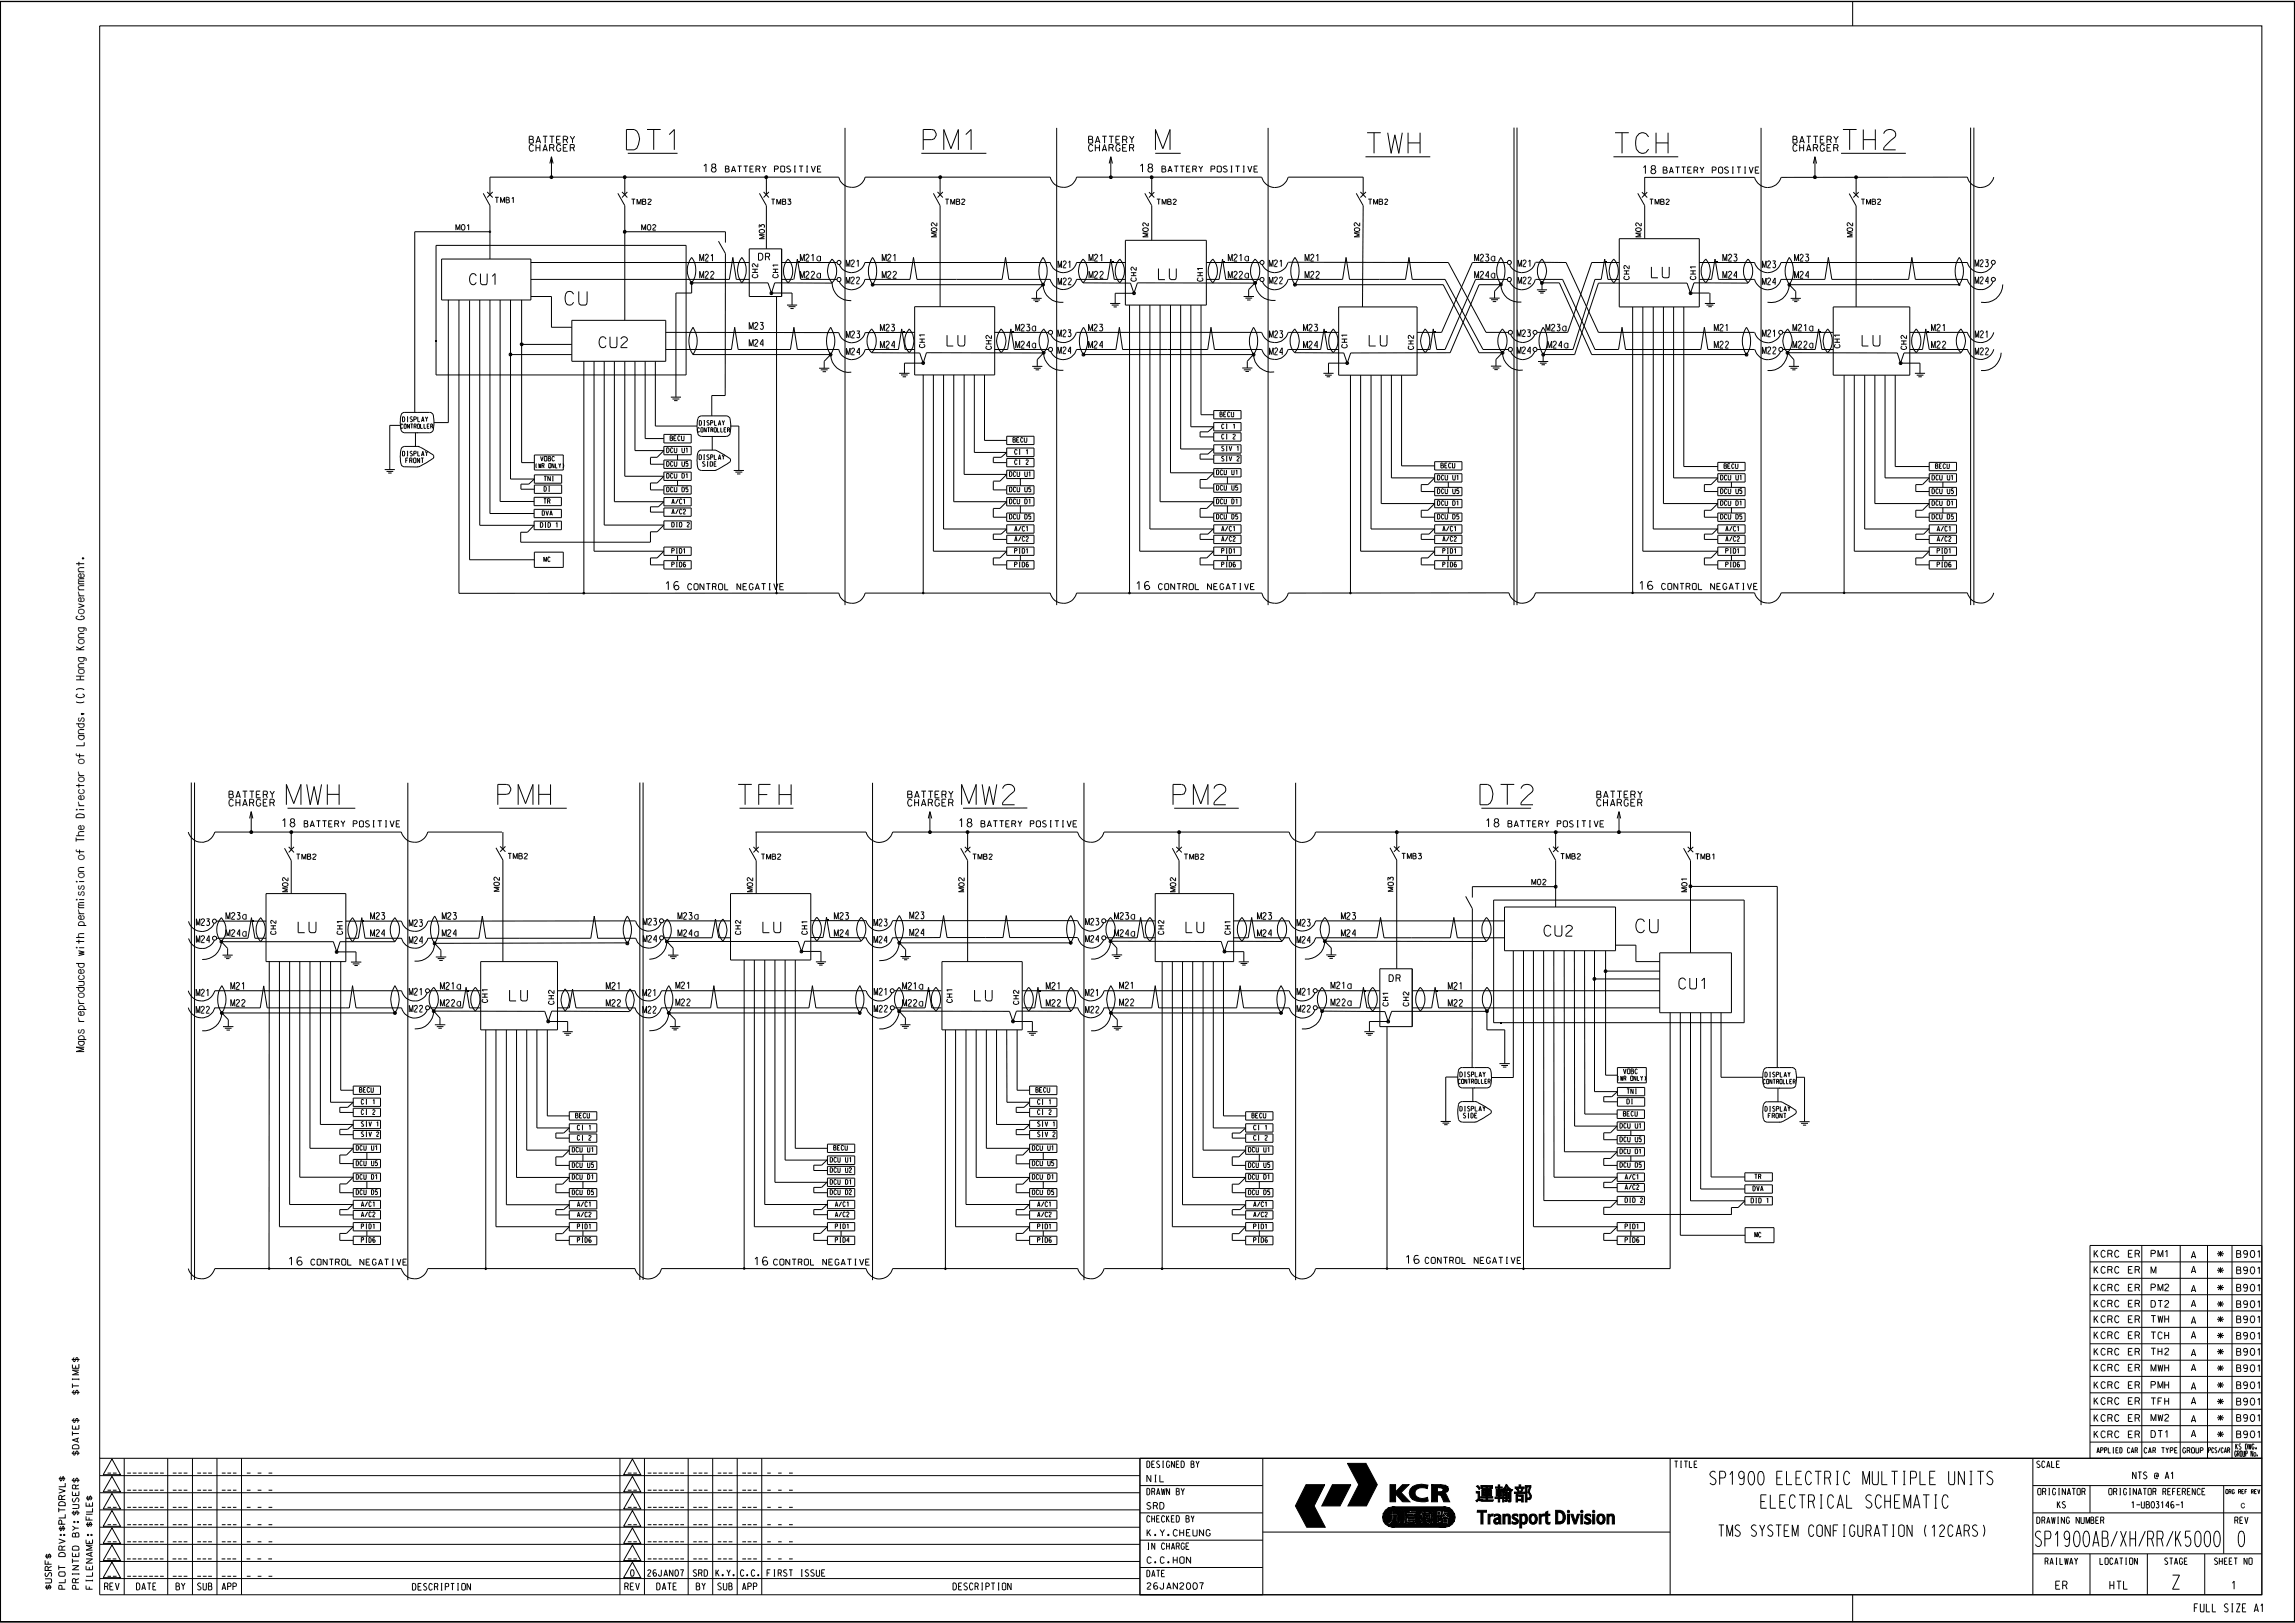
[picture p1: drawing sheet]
<svg xmlns="http://www.w3.org/2000/svg" width="420mm" height="297mm" viewBox="0 0 420 297" stroke-linecap="round" stroke-linejoin="round" font-family="sans-serif">
<defs><g id="words">
<g font-size="3.7">
<text x="114.7" y="27.4">DT1</text>
<text x="169" y="27.4">PM1</text>
<text x="211.4" y="27.4">M</text>
<text x="250.2" y="28.1">TWH</text>
<text x="295.6" y="28.1">TCH</text>
<text x="337.3" y="27.4">TH2</text>
<text x="52.4" y="147.3">MWH</text>
<text x="91.1" y="147.3">PMH</text>
<text x="135.1" y="147.3">TFH</text>
<text x="176" y="147.3">MW2</text>
<text x="214.7" y="147.3">PM2</text>
<text x="270.9" y="147.3">DT2</text>
</g>
<g font-size="2.8">
<text x="372.5" y="283">SP1900AB</text>
<text x="388.1" y="283">XH</text>
<text x="393" y="283">RR</text>
<text x="398.2" y="283">K5000</text>
<text x="409.6" y="283">0</text>
</g>
<text font-size="2.6" x="397.6" y="290.8">Z</text>
<g font-size="2.5">
<text x="103.4" y="55.8">CU</text>
<text x="299.4" y="170.7">CU</text>
<text x="270" y="274.6">„B¿Ø‡¡</text>
<text x="270.3" y="278.9">Transport Division</text>
</g>
<g font-size="2.4">
<text x="312.9" y="271.7">SP1900 ELECTRIC MULTIPLE UNITS</text>
<text x="322.2" y="276">ELECTRICAL SCHEMATIC</text>
</g>
<text font-size="2.1" x="314.5" y="281.2">TMS SYSTEM CONFIGURATION (12CARS)</text>
<g font-size="2">
<text x="85.9" y="52.1">CU1</text>
<text x="212" y="51.2">LU</text>
<text x="302.2" y="50.9">LU</text>
<text x="109.6" y="63.6">CU2</text>
<text x="173.3" y="63.3">LU</text>
<text x="250.6" y="63.3">LU</text>
<text x="340.8" y="63.3">LU</text>
<text x="54.6" y="170.7">LU</text>
<text x="139.6" y="170.7">LU</text>
<text x="217" y="170.7">LU</text>
<text x="282.6" y="171.3">CU2</text>
<text x="93.3" y="183.2">LU</text>
<text x="178.3" y="183.2">LU</text>
<text x="307.2" y="181">CU1</text>
</g>
<g font-size="1.5">
<text x="128.7" y="31.5">18</text>
<text x="208.6" y="31.5">18</text>
<text x="300.6" y="31.8">18</text>
<text x="121.8" y="107.9">16</text>
<text x="208" y="107.9">16</text>
<text x="300" y="107.9">16</text>
<text x="51.6" y="151.3">18</text>
<text x="175.5" y="151.3">18</text>
<text x="271.9" y="151.3">18</text>
<text x="52.8" y="231.5">16</text>
<text x="138" y="231.5">16</text>
<text x="257.3" y="231.2">16</text>
<text x="376.2" y="290.8">ER</text>
<text x="386.1" y="290.8">HTL</text>
<text x="408.4" y="290.8">1</text>
<text x="401.6" y="295">FULL SIZE A1</text>
</g>
<g font-size="1.2">
<text x="96.8" y="27.7">CHARGER</text>
<text x="96.8" y="26.2">BATTERY</text>
<text x="199.2" y="27.7">CHARGER</text>
<text x="199.2" y="26.2">BATTERY</text>
<text x="328.1" y="27.7">CHARGER</text>
<text x="328.1" y="26.2">BATTERY</text>
<text x="128.1" y="47.8">M21</text>
<text x="138.8" y="47.6">DR</text>
<text x="146.5" y="47.8">M21a</text>
<text x="161.5" y="47.8">M21</text>
<text x="199.3" y="47.8">M21</text>
<text x="224.8" y="47.8">M21a</text>
<text x="238.8" y="47.8">M21</text>
<text x="269.9" y="47.8">M23a</text>
<text x="315.3" y="47.8">M23</text>
<text x="328.4" y="47.8">M23</text>
<text x="128.1" y="50.9">M22</text>
<text x="146.5" y="50.9">M22a</text>
<text x="154.9" y="51.9">M22</text>
<text x="154.9" y="48.8">M21</text>
<text x="161.5" y="50.9">M22</text>
<text x="193.6" y="52.1">M22</text>
<text x="193.6" y="49">M21</text>
<text x="199.3" y="50.9">M22</text>
<text x="224.8" y="50.9">M22a</text>
<text x="232.3" y="48.8">M21</text>
<text x="232.3" y="51.9">M22</text>
<text x="238.8" y="50.9">M22</text>
<text x="269.9" y="50.9">M24a</text>
<text x="277.8" y="51.9">M22</text>
<text x="277.8" y="48.8">M21</text>
<text x="315.3" y="50.9">M24</text>
<text x="322.5" y="52.1">M24</text>
<text x="322.5" y="49">M23</text>
<text x="328.4" y="50.9">M24</text>
<text x="361.5" y="51.9">M24</text>
<text x="361.5" y="48.8">M23</text>
<text x="137.1" y="60.3">M23</text>
<text x="137.1" y="63.4">M24</text>
<text x="154.9" y="64.9">M24</text>
<text x="154.9" y="61.8">M23</text>
<text x="161.1" y="60.6">M23</text>
<text x="161.1" y="63.7">M24</text>
<text x="185.9" y="60.6">M23a</text>
<text x="185.9" y="63.7">M24a</text>
<text x="193.6" y="64.7">M24</text>
<text x="193.6" y="61.6">M23</text>
<text x="199.2" y="60.6">M23</text>
<text x="199.2" y="63.7">M24</text>
<text x="232.3" y="61.8">M23</text>
<text x="232.3" y="64.9">M24</text>
<text x="238.5" y="60.6">M23</text>
<text x="238.5" y="63.7">M24</text>
<text x="277.7" y="64.7">M24</text>
<text x="277.7" y="61.6">M23</text>
<text x="282.9" y="60.6">M23a</text>
<text x="283.2" y="63.7">M24a</text>
<text x="313.8" y="60.6">M21</text>
<text x="313.8" y="63.7">M22</text>
<text x="322.6" y="64.7">M22</text>
<text x="322.6" y="61.6">M21</text>
<text x="328.1" y="60.6">M21a</text>
<text x="328.1" y="63.7">M22a</text>
<text x="353.5" y="60.6">M21</text>
<text x="353.5" y="63.7">M22</text>
<text x="361.5" y="64.9">M22</text>
<text x="361.5" y="61.8">M21</text>
<text x="41.9" y="147.5">CHARGER</text>
<text x="41.9" y="146">BATTERY</text>
<text x="166.1" y="147.5">CHARGER</text>
<text x="166.1" y="146">BATTERY</text>
<text x="292.2" y="147.5">CHARGER</text>
<text x="292.2" y="146">BATTERY</text>
<text x="35.9" y="169.4">M23</text>
<text x="35.9" y="172.5">M24</text>
<text x="41.4" y="171.4">M24a</text>
<text x="41.4" y="168.2">M23a</text>
<text x="67.8" y="171.4">M24</text>
<text x="67.8" y="168.2">M23</text>
<text x="74.9" y="169.5">M23</text>
<text x="74.9" y="172.7">M24</text>
<text x="80.9" y="171.4">M24</text>
<text x="80.9" y="168.2">M23</text>
<text x="117.7" y="172.4">M24</text>
<text x="117.7" y="169.3">M23</text>
<text x="124.1" y="171.4">M24a</text>
<text x="124.1" y="168.2">M23a</text>
<text x="152.7" y="171.4">M24</text>
<text x="152.7" y="168.2">M23</text>
<text x="159.9" y="169.4">M23</text>
<text x="159.9" y="172.6">M24</text>
<text x="166.5" y="171.3">M24</text>
<text x="166.5" y="168.1">M23</text>
<text x="198.7" y="169.3">M23</text>
<text x="198.7" y="172.4">M24</text>
<text x="204" y="171.4">M24a</text>
<text x="204" y="168.2">M23a</text>
<text x="230.1" y="171.4">M24</text>
<text x="230.1" y="168.2">M23</text>
<text x="237.4" y="169.5">M23</text>
<text x="237.4" y="172.6">M24</text>
<text x="245.5" y="171.4">M24</text>
<text x="245.5" y="168.2">M23</text>
<text x="254.2" y="179.6">DR</text>
<text x="35.9" y="185.4">M22</text>
<text x="35.9" y="182.3">M21</text>
<text x="42.2" y="184.2">M22</text>
<text x="42.2" y="181">M21</text>
<text x="74.9" y="185.2">M22</text>
<text x="74.9" y="182.1">M21</text>
<text x="80.6" y="184.2">M22a</text>
<text x="80.6" y="181">M21a</text>
<text x="111" y="184.2">M22</text>
<text x="111" y="181">M21</text>
<text x="117.6" y="185.4">M22</text>
<text x="117.6" y="182.3">M21</text>
<text x="123.7" y="184">M22</text>
<text x="123.7" y="180.9">M21</text>
<text x="160" y="185.2">M22</text>
<text x="160" y="182.1">M21</text>
<text x="165.2" y="184.2">M22a</text>
<text x="165.2" y="181">M21a</text>
<text x="191.5" y="184.2">M22</text>
<text x="191.5" y="181">M21</text>
<text x="198.7" y="185.4">M22</text>
<text x="198.7" y="182.3">M21</text>
<text x="204.9" y="184">M22</text>
<text x="204.9" y="180.9">M21</text>
<text x="237.4" y="185.2">M22</text>
<text x="237.4" y="182.1">M21</text>
<text x="243.6" y="184">M22a</text>
<text x="243.6" y="180.9">M21a</text>
<text x="265.1" y="184.2">M22</text>
<text x="265.1" y="181">M21</text>
<text x="383.3" y="233">KCRC ER</text>
<text x="383.3" y="230.1">KCRC ER</text>
<text x="393.7" y="230">PM1</text>
<text x="393.7" y="233">M</text>
<text x="401" y="232.9">A</text>
<text x="401" y="230.3">A</text>
<text x="405.8" y="233.1">*</text>
<text x="405.8" y="230.1">*</text>
<text x="409.3" y="233.1">B901</text>
<text x="409.3" y="230.1">B901</text>
<text x="383.3" y="239.2">KCRC ER</text>
<text x="383.3" y="236.3">KCRC ER</text>
<text x="393.7" y="239.2">DT2</text>
<text x="393.7" y="236.2">PM2</text>
<text x="401" y="239.1">A</text>
<text x="401" y="236.4">A</text>
<text x="405.8" y="239.2">*</text>
<text x="405.8" y="236.2">*</text>
<text x="409.3" y="239.3">B901</text>
<text x="409.3" y="236.3">B901</text>
<text x="383.3" y="245">KCRC ER</text>
<text x="383.3" y="242">KCRC ER</text>
<text x="393.7" y="245">TCH</text>
<text x="393.7" y="242">TWH</text>
<text x="401" y="244.9">A</text>
<text x="401" y="242.2">A</text>
<text x="405.8" y="245">*</text>
<text x="405.8" y="242">*</text>
<text x="409.3" y="245.1">B901</text>
<text x="409.3" y="242.1">B901</text>
<text x="383.3" y="250.9">KCRC ER</text>
<text x="383.3" y="248">KCRC ER</text>
<text x="393.7" y="250.9">MWH</text>
<text x="393.7" y="248">TH2</text>
<text x="401" y="250.9">A</text>
<text x="401" y="248.2">A</text>
<text x="405.8" y="251">*</text>
<text x="405.8" y="248">*</text>
<text x="409.3" y="251">B901</text>
<text x="409.3" y="248">B901</text>
<text x="383.3" y="257">KCRC ER</text>
<text x="383.3" y="254.1">KCRC ER</text>
<text x="393.7" y="257.1">TFH</text>
<text x="393.7" y="254.1">PMH</text>
<text x="401" y="257">A</text>
<text x="401" y="254.3">A</text>
<text x="405.8" y="257.1">*</text>
<text x="405.8" y="254.1">*</text>
<text x="409.3" y="257.1">B901</text>
<text x="409.3" y="254.1">B901</text>
<text x="383.3" y="263.1">KCRC ER</text>
<text x="383.3" y="260.1">KCRC ER</text>
<text x="393.7" y="260">MW2</text>
<text x="393.7" y="263">DT1</text>
<text x="401" y="263">A</text>
<text x="401" y="260.3">A</text>
<text x="405.8" y="263.1">*</text>
<text x="405.8" y="260.1">*</text>
<text x="409.3" y="263.1">B901</text>
<text x="409.3" y="260.1">B901</text>
<text x="19.7" y="269.6">__</text>
<text x="23.3" y="269.6">_______</text>
<text x="31.6" y="269.6">___</text>
<text x="36.1" y="269.6">___</text>
<text x="40.6" y="269.6">___</text>
<text x="45.2" y="269.6">_ _ _</text>
<text x="114.9" y="269.6">__</text>
<text x="118.5" y="269.6">_______</text>
<text x="126.8" y="269.6">___</text>
<text x="131.3" y="269.6">___</text>
<text x="135.8" y="269.6">___</text>
<text x="140.4" y="269.6">_ _ _</text>
<text x="19.7" y="272.7">__</text>
<text x="19.7" y="275.9">__</text>
<text x="23.3" y="272.7">_______</text>
<text x="23.3" y="275.9">_______</text>
<text x="31.6" y="272.7">___</text>
<text x="31.6" y="275.9">___</text>
<text x="36.1" y="272.7">___</text>
<text x="36.1" y="275.9">___</text>
<text x="40.6" y="272.7">___</text>
<text x="40.6" y="275.9">___</text>
<text x="45.2" y="272.7">_ _ _</text>
<text x="45.2" y="275.9">_ _ _</text>
<text x="114.9" y="275.9">__</text>
<text x="114.9" y="272.7">__</text>
<text x="118.5" y="275.9">_______</text>
<text x="118.5" y="272.7">_______</text>
<text x="126.8" y="275.9">___</text>
<text x="126.8" y="272.7">___</text>
<text x="131.3" y="275.9">___</text>
<text x="131.3" y="272.7">___</text>
<text x="135.8" y="275.9">___</text>
<text x="135.8" y="272.7">___</text>
<text x="140.4" y="275.9">_ _ _</text>
<text x="140.4" y="272.7">_ _ _</text>
<text x="209.9" y="271.2">NIL</text>
<text x="376.5" y="276">KS</text>
<text x="390.1" y="276">1-UB03146-1</text>
<text x="390.3" y="270.6">NTS @ A1</text>
<text x="410.2" y="276">c</text>
<text x="19.7" y="279">__</text>
<text x="23.3" y="279">_______</text>
<text x="31.6" y="279">___</text>
<text x="36.1" y="279">___</text>
<text x="40.6" y="279">___</text>
<text x="45.2" y="279">_ _ _</text>
<text x="114.9" y="279">__</text>
<text x="118.5" y="279">_______</text>
<text x="126.8" y="279">___</text>
<text x="131.3" y="279">___</text>
<text x="135.8" y="279">___</text>
<text x="140.4" y="279">_ _ _</text>
<text x="209.9" y="276.2">SRD</text>
<text x="209.9" y="281.1">K.Y.CHEUNG</text>
<text x="19.6" y="285.3">__</text>
<text x="19.7" y="282.2">__</text>
<text x="23.2" y="285.3">_______</text>
<text x="23.3" y="282.2">_______</text>
<text x="31.6" y="285.3">___</text>
<text x="31.6" y="282.2">___</text>
<text x="36.1" y="285.3">___</text>
<text x="36.1" y="282.2">___</text>
<text x="40.6" y="285.3">___</text>
<text x="40.6" y="282.2">___</text>
<text x="45.1" y="285.3">_ _ _</text>
<text x="45.2" y="282.2">_ _ _</text>
<text x="114.9" y="285.3">__</text>
<text x="114.9" y="282.2">__</text>
<text x="118.5" y="285.3">_______</text>
<text x="118.5" y="282.2">_______</text>
<text x="126.8" y="285.3">___</text>
<text x="126.8" y="282.2">___</text>
<text x="131.3" y="285.3">___</text>
<text x="131.3" y="282.2">___</text>
<text x="135.8" y="285.3">___</text>
<text x="135.8" y="282.2">___</text>
<text x="140.4" y="285.3">_ _ _</text>
<text x="140.4" y="282.2">_ _ _</text>
<text x="209.9" y="286.1">C.C.HON</text>
<text x="19.1" y="290.9">REV</text>
<text x="19.7" y="288.4">__</text>
<text x="23.3" y="288.4">_______</text>
<text x="25" y="290.9">DATE</text>
<text x="31.6" y="288.4">___</text>
<text x="32.2" y="290.9">BY</text>
<text x="36.1" y="288.4">___</text>
<text x="36.2" y="290.9">SUB</text>
<text x="40.6" y="288.4">___</text>
<text x="40.6" y="290.9">APP</text>
<text x="45.2" y="288.4">_ _ _</text>
<text x="75.5" y="291">DESCRIPTION</text>
<text x="114.3" y="290.9">REV</text>
<text x="115.4" y="288.4">0</text>
<text x="118.5" y="288.4">26JAN07</text>
<text x="120.2" y="290.9">DATE</text>
<text x="126.9" y="288.4">SRD</text>
<text x="127.4" y="290.9">BY</text>
<text x="131" y="288.4">K.Y.</text>
<text x="131.4" y="290.9">SUB</text>
<text x="135.5" y="288.4">C.C.</text>
<text x="135.9" y="290.9">APP</text>
<text x="140.4" y="288.4">FIRST ISSUE</text>
<text x="174.4" y="290.9">DESCRIPTION</text>
<text x="209.9" y="290.8">26JAN2007</text>
</g>
<g font-size="1.1">
<text x="132.7" y="31.5">BATTERY POSITIVE</text>
<text x="212.6" y="31.5">BATTERY POSITIVE</text>
<text x="304.4" y="31.7">BATTERY POSITIVE</text>
<text x="125.9" y="107.9">CONTROL NEGATIVE</text>
<text x="212" y="107.9">CONTROL NEGATIVE</text>
<text x="304.1" y="107.9">CONTROL NEGATIVE</text>
<text x="55.7" y="151.3">BATTERY POSITIVE</text>
<text x="179.6" y="151.3">BATTERY POSITIVE</text>
<text x="276" y="151.3">BATTERY POSITIVE</text>
<text x="56.9" y="231.5">CONTROL NEGATIVE</text>
<text x="141.6" y="231.5">CONTROL NEGATIVE</text>
<text x="260.8" y="231.2">CONTROL NEGATIVE</text>
</g>
<g font-size="1">
<text x="90.6" y="37.1">TMB1</text>
<text x="115.6" y="37.4">TMB2</text>
<text x="141.2" y="37.4">TMB3</text>
<text x="173" y="37.4">TMB2</text>
<text x="211.7" y="37.4">TMB2</text>
<text x="250.4" y="37.4">TMB2</text>
<text x="301.9" y="37.4">TMB2</text>
<text x="340.6" y="37.4">TMB2</text>
<text x="83.4" y="42.1">M01</text>
<text x="117.4" y="42.1">M02</text>
<text x="54.3" y="157.3">TMB2</text>
<text x="92.9" y="157.2">TMB2</text>
<text x="139.3" y="157.3">TMB2</text>
<text x="178" y="157.3">TMB2</text>
<text x="216.7" y="157.3">TMB2</text>
<text x="256.6" y="157.2">TMB3</text>
<text x="280.3" y="161.9">M02</text>
<text x="285.6" y="157.2">TMB2</text>
<text x="310.3" y="157.2">TMB1</text>
<text x="383.7" y="265.9">APPLIED CAR</text>
<text x="392.4" y="265.9">CAR TYPE</text>
<text x="399.5" y="265.9">GROUP</text>
<text x="409" y="266.5">GROUP No.</text>
<text x="409.1" y="265.2">KS DWG.</text>
</g>
<g font-size=".9">
<text x="73.6" y="77.2">DISPLAY</text>
<text x="128" y="77.8">DISPLAY</text>
<text x="223.2" y="76.3">BECU</text>
<text x="73.6" y="83.4">DISPLAY</text>
<text x="122" y="82.8">DCU U1</text>
<text x="122.6" y="80.6">BECU</text>
<text x="185.4" y="80.9">BECU</text>
<text x="185.7" y="83.1">CI 1</text>
<text x="223.6" y="80.3">CI 2</text>
<text x="223.6" y="82.5">SIV 1</text>
<text x="223.6" y="78.5">CI 1</text>
<text x="74.3" y="84.7">FRONT</text>
<text x="98.9" y="84.4">VOBC</text>
<text x="99.6" y="89.9">DI</text>
<text x="99.6" y="88">TNI</text>
<text x="122" y="90">DCU D5</text>
<text x="122" y="85.3">DCU U5</text>
<text x="122" y="87.5">DCU D1</text>
<text x="127.9" y="84.1">DISPLAY</text>
<text x="128.6" y="85.3">SIDE</text>
<text x="184.8" y="90">DCU U5</text>
<text x="184.8" y="87.2">DCU U1</text>
<text x="185.7" y="85">CI 2</text>
<text x="222.6" y="89.7">DCU U5</text>
<text x="222.6" y="86.9">DCU U1</text>
<text x="223.6" y="84.4">SIV 2</text>
<text x="263.1" y="87.8">DCU U1</text>
<text x="263.7" y="85.6">BECU</text>
<text x="314.9" y="87.8">DCU U1</text>
<text x="315.5" y="85.7">BECU</text>
<text x="353.6" y="87.8">DCU U1</text>
<text x="354.2" y="85.7">BECU</text>
<text x="99.2" y="94.3">DVA</text>
<text x="99.5" y="92.1">TR</text>
<text x="122.9" y="94.1">A/C2</text>
<text x="122.9" y="92.2">A/C1</text>
<text x="184.8" y="95">DCU D5</text>
<text x="184.8" y="92.2">DCU D1</text>
<text x="222.6" y="95">DCU D5</text>
<text x="222.6" y="92.2">DCU D1</text>
<text x="263.1" y="95">DCU D5</text>
<text x="263.1" y="92.5">DCU D1</text>
<text x="263.1" y="90.3">DCU U5</text>
<text x="314.9" y="95">DCU D5</text>
<text x="314.9" y="92.5">DCU D1</text>
<text x="314.9" y="90.3">DCU U5</text>
<text x="353.6" y="95">DCU D5</text>
<text x="353.6" y="90.3">DCU U5</text>
<text x="353.6" y="92.5">DCU D1</text>
<text x="98.9" y="96.5">DID 1</text>
<text x="122.9" y="101.2">PID1</text>
<text x="122.9" y="96.4">DID 2</text>
<text x="185.7" y="99.1">A/C2</text>
<text x="185.7" y="101.2">PID1</text>
<text x="185.7" y="97.2">A/C1</text>
<text x="223.6" y="99.1">A/C2</text>
<text x="223.6" y="101.2">PID1</text>
<text x="223.6" y="97.2">A/C1</text>
<text x="264" y="99.1">A/C2</text>
<text x="264" y="101.2">PID1</text>
<text x="264" y="97.2">A/C1</text>
<text x="315.8" y="99.1">A/C2</text>
<text x="315.8" y="101.2">PID1</text>
<text x="315.8" y="97.2">A/C1</text>
<text x="354.5" y="99.1">A/C2</text>
<text x="354.5" y="101.2">PID1</text>
<text x="354.5" y="97.2">A/C1</text>
<text x="99.5" y="102.8">MC</text>
<text x="122.9" y="103.7">PID6</text>
<text x="185.7" y="103.7">PID6</text>
<text x="223.6" y="103.7">PID6</text>
<text x="264" y="103.7">PID6</text>
<text x="315.8" y="103.7">PID6</text>
<text x="354.5" y="103.7">PID6</text>
<text x="267.2" y="197.1">DISPLAY</text>
<text x="297.1" y="196.5">VOBC</text>
<text x="323" y="197.1">DISPLAY</text>
<text x="65.8" y="199.9">BECU</text>
<text x="66.1" y="203.9">CI 2</text>
<text x="66.1" y="202.1">CI 1</text>
<text x="189.6" y="199.9">BECU</text>
<text x="189.9" y="203.9">CI 2</text>
<text x="189.9" y="202.1">CI 1</text>
<text x="267.2" y="203.3">DISPLAY</text>
<text x="297.7" y="200.1">TNI</text>
<text x="297.7" y="202">DI</text>
<text x="323" y="203.4">DISPLAY</text>
<text x="66.1" y="206.1">SIV 1</text>
<text x="66.1" y="208">SIV 2</text>
<text x="105.3" y="204.6">BECU</text>
<text x="105.7" y="206.8">CI 1</text>
<text x="105.7" y="208.6">CI 2</text>
<text x="189.9" y="206.1">SIV 1</text>
<text x="189.9" y="208">SIV 2</text>
<text x="229.1" y="204.6">BECU</text>
<text x="229.4" y="208.6">CI 2</text>
<text x="229.4" y="206.8">CI 1</text>
<text x="267.8" y="204.6">SIDE</text>
<text x="296.5" y="208.9">DCU U5</text>
<text x="296.5" y="206.4">DCU U1</text>
<text x="297.1" y="204.2">BECU</text>
<text x="323.6" y="204.6">FRONT</text>
<text x="65.2" y="215.8">DCU D1</text>
<text x="65.2" y="210.5">DCU U1</text>
<text x="65.2" y="213.3">DCU U5</text>
<text x="104.7" y="210.8">DCU U1</text>
<text x="104.7" y="215.8">DCU D1</text>
<text x="104.7" y="213.6">DCU U5</text>
<text x="151.9" y="214.5">DCU U2</text>
<text x="151.9" y="212.7">DCU U1</text>
<text x="152.5" y="210.5">BECU</text>
<text x="188.9" y="213.3">DCU U5</text>
<text x="188.9" y="210.5">DCU U1</text>
<text x="188.9" y="215.8">DCU D1</text>
<text x="228.5" y="215.8">DCU D1</text>
<text x="228.5" y="213.6">DCU U5</text>
<text x="228.5" y="210.8">DCU U1</text>
<text x="296.5" y="211.1">DCU D1</text>
<text x="296.5" y="213.6">DCU D5</text>
<text x="297.4" y="215.8">A/C1</text>
<text x="321.1" y="215.7">TR</text>
<text x="65.2" y="218.6">DCU D5</text>
<text x="66.1" y="220.8">A/C1</text>
<text x="104.7" y="218.6">DCU D5</text>
<text x="105.7" y="220.8">A/C1</text>
<text x="151.9" y="218.6">DCU D2</text>
<text x="151.9" y="216.7">DCU D1</text>
<text x="152.9" y="220.8">A/C1</text>
<text x="188.9" y="218.6">DCU D5</text>
<text x="189.9" y="220.8">A/C1</text>
<text x="228.5" y="218.6">DCU D5</text>
<text x="229.4" y="220.8">A/C1</text>
<text x="297.4" y="220.1">DID 2</text>
<text x="297.4" y="217.7">A/C2</text>
<text x="320.5" y="220.1">DID 1</text>
<text x="320.8" y="217.9">DVA</text>
<text x="66.1" y="224.8">PID1</text>
<text x="66.1" y="227.3">PID6</text>
<text x="66.1" y="222.7">A/C2</text>
<text x="105.7" y="224.9">PID1</text>
<text x="105.7" y="227.4">PID6</text>
<text x="105.7" y="222.7">A/C2</text>
<text x="152.9" y="227.3">PID4</text>
<text x="152.9" y="224.8">PID1</text>
<text x="152.9" y="222.7">A/C2</text>
<text x="189.9" y="222.7">A/C2</text>
<text x="189.9" y="224.9">PID1</text>
<text x="189.9" y="227.4">PID6</text>
<text x="229.4" y="224.9">PID1</text>
<text x="229.4" y="227.4">PID6</text>
<text x="229.4" y="222.7">A/C2</text>
<text x="297.4" y="224.8">PID1</text>
<text x="297.4" y="227.3">PID6</text>
<text x="321.1" y="226.4">MC</text>
<text x="404.2" y="265.8">PCS/CAR</text>
</g>
<g font-size=".8">
<text x="73.3" y="78.4">CONTROLLER</text>
<text x="127.6" y="79.1">CONTROLLER</text>
<text x="98" y="85.6">(WR ONLY)</text>
<text x="296" y="197.7">(WR ONLY)</text>
<text x="266.9" y="198.3">CONTROLLER</text>
<text x="322.7" y="198.3">CONTROLLER</text>
</g>
</g></defs>
<path d="M.1 .3h419.8v296.4h-419.8z" fill="none" stroke="#000" stroke-width=".21"/>
<g fill="none" stroke="#000" stroke-width=".18">
<path d="M0 .2h419.9v296.6h-419.9zM18.2 4.7h395.7v262.2h-395.7zM339 .2v4.5M88.4 35.4l1.3 2.2v9.8M89.2 35.1l1 1M89.7 35.6v-3.2h63.8a2.49 2.49 0 0 0 2.4 1.9 2.49 2.49 0 0 0 2.4-1.9h33.9a2.49 2.49 0 0 0 2.4 1.9 2.49 2.49 0 0 0 2.4-1.9h33.9a2.51 2.51 0 0 0 2.4 1.9 2.51 2.51 0 0 0 2.5-1.9h13.7v3.2M90.2 35.1l-1 1M100.9 28.7v3.7M100.9 28.7l.3 1.2M100.9 28.7l-.3 1.2M113.1 35.4l1.2 2.2v21M113.8 35.1l1 1"/>
<path d="M114.3 32.4v3.2M114.8 35.1l-1 1M114.9 28.1h9.1M139 35.4l1.3 2.2v7.9M139.7 35.1l1 1M140.3 32.4v3.2M140.7 35.1l-1 1M154.6 23.4v87.3M168.6 28.1h11.9M170.8 35.4l1.2 2.2v18.5M171.6 35.1l1 1M172 32.4v3.2"/>
<path d="M172.6 35.1l-1 1M193.4 23.4v87.3M203.3 28.7l-.3 1.2M203.3 28.7l.3 1.2M203.3 28.7v3.7M209.5 35.4l1.3 2.2v6.4M210.3 35.2l.9 .9M210.8 32.4v3.2M211.2 35.2l-.9 .9M232.1 23.4v87.3M248.2 35.4l1.3 2.2-.2 18.6M249 35.1l1 1"/>
<path d="M249.9 28.7h11.8M250 35.1l-1 1M277.1 23.4v87.3M277.6 23.4v87.3M295.3 28.7h11.8M299.7 35.4l1.3 2.2v6.1M300.5 35.2l1 .9M301.5 35.2l-1 .9M322.3 23.4v87.3M332.1 28.7l.3 1.2M332.1 28.7l-.2 1.2M332.1 28.7v3.7"/>
<path d="M336.9 28.1h11.9M338.4 35.4l1.3 2.3v18.5M339.2 35.2l.9 .9M339.7 32.4v3.2M340.1 35.2l-.9 .9M360.6 23.4v87.3M361.2 23.4v87.3M364.9 32.4a2.48 2.48 0 0 1-2.4 1.9 2.48 2.48 0 0 1-2.5-1.9l-34 .1a2.52 2.52 0 0 1-2.5 1.8 2.52 2.52 0 0 1-2.4-1.8h-20.1v3.1M79.8 44.9h45.8v23.7h-45.8zM80.8 47.4h16.4v7.5h-16.4zM82 54.9v22.4h-2.6M84 54.9v53.7l69.5-.1a2.49 2.49 0 0 0 2.4 1.9 2.49 2.49 0 0 0 2.4-1.9h33.9a2.49 2.49 0 0 0 2.4 1.9 2.49 2.49 0 0 0 2.4-1.9h33.9a2.49 2.49 0 0 0 2.4 1.9 2.49 2.49 0 0 0 2.5-1.9h40.3a2.51 2.51 0 0 0 2.5 1.9 2.51 2.51 0 0 0 2.4-1.9h40.1a2.52 2.52 0 0 0 2.4 1.9 2.52 2.52 0 0 0 2.5-1.9h34a2.49 2.49 0 0 0 2.5 1.9 2.49 2.49 0 0 0 2.4-1.9"/>
<path d="M85.9 55v47.4h11.9M87.8 54.9v41.2h9.9l-1.2 1.3h-1.2v1.8h23.7M89.7 54.9v39.1h8M89.7 42.4h-13.8v33.1M91.5 54.9v36.9h6.2M93.4 54.9v32.8h4.4l-1 .9h-1.5v.9h2.5M95.5 54.9v29.8h2.3M97.2 51.1h36.3l.6-4 .6 4h2.4M97.2 48h39.9M97.2 54.3h3.7v5.6h3.7M104.6 58.6h17.2v7.5h-17.2zM114.3 42.4h18.5v2"/>
<path d="M126.6 47.1a3.9 3.9 0 0 1 0 4.7 3.8 3.8 0 0 1 0-4.7zM126.6 51.8v1.8h-2.9v19.1M126.6 51.8h13.9l.7 1.8M126.8 59.9a4.5 4.5 0 0 1 0 5 4.5 4.5 0 0 1 0-5zM131.5 44.1l1.3 2.3-.1 26h-2.4v3.7M135.8 47.1a3.8 3.8 0 0 1 0 4.7 3.8 3.8 0 0 1 0-4.7zM137.1 45.5h5.9v8.8h-5.9zM137.7 49.9h1M137.7 49.3h1M137.9 50.2l-.2 .1a.47 .47 0 0 0 .5 .5 .47 .47 0 0 0 .4-.5l-.1-.1M138.2 49.3v.6M138.7 48.2v.6l-.7-.5a.29 .29 0 0 0-.3 .2 .29 .29 0 0 0 .2 .3"/>
<path d="M138.9 41.6v-.5l.4 .4a.32 .32 0 0 1 .4-.4 .32 .32 0 0 1 .1 .5M139 42.2a.48 .48 0 0 1 .6-.3 .48 .48 0 0 1 .3 .6l-.4 .2a.4 .4 0 0 1-.6-.4zM139.9 43h-1l1 .3-1 .4h1M141.2 53.6h3.7v2.2M141.4 49.9h1M141.4 49.3h1M141.6 50.2l-.2 .1a.47 .47 0 0 0 .5 .5 .47 .47 0 0 0 .5-.5l-.2-.1M141.9 49.3v.6M142.1 54.3v54.2M142.4 48.5h-1l.2 .3M143 51.1h2.2M143 48h10.2"/>
<path d="M144 55.8h1.9M144.2 47.4a3.2 3.2 0 0 1 0 4.4 3.2 3.2 0 0 1 0-4.4zM144.3 56.1h1.3M144.7 56.5h.5M145.3 51.1l.6-3.7 .7 3.7h6.6M152 59.9a4.5 4.5 0 0 1 0 5 4.5 4.5 0 0 1 0-5zM152.3 47.4a3.2 3.2 0 0 1 0 4.4 3.2 3.2 0 0 1 0-4.4zM152.3 51.8a3.3 3.3 0 0 0 3.5 3.2M152.3 51.8h-10.5l-.6 1.8M159.7 47.1a4.5 4.5 0 0 1 0 5 4.5 4.5 0 0 1 0-5zM159.7 52.1h31.2M167.4 56.1h14.6v12.5h-14.6z"/>
<path d="M170.5 41.9a.5 .5 0 0 1 .6-.3 .5 .5 0 0 1 .3 .6 .5 .5 0 0 1-.6 .2 .5 .5 0 0 1-.3-.5zM171.4 40.8v.5l-.6-.5a.29 .29 0 0 0-.4 .2 .29 .29 0 0 0 .2 .3M171.4 42.6h-1l1 .4-1 .3h1M188.8 54.6h1.8M189.1 54.9h1.2M189.4 55.2h.6M190.9 52.1a3.3 3.3 0 0 0 3.7 3.2M190.9 47.1a4.5 4.5 0 0 1 0 5 4.5 4.5 0 0 1 0-5zM190.9 52.1l-1.2 1.2v1.3M198.2 47.4a3.2 3.2 0 0 1 0 4.4 3.2 3.2 0 0 1 0-4.4zM198.2 51.8h8.7l.6 1.9M198.3 59.9a4.5 4.5 0 0 1 0 5 4.5 4.5 0 0 1 0-5z"/>
<path d="M203.2 55.5h1.8M203.5 55.8h1.2M203.8 56.2h.6M204.9 47.4a3.2 3.2 0 0 1 0 4.4 3.2 3.2 0 0 1 0-4.4zM206 48h-9a2.49 2.49 0 0 1-2.4 1.9 2.49 2.49 0 0 1-2.4-1.9h-33.9a2.5 2.5 0 0 1-2.2 1.9 2.5 2.5 0 0 1-2.5-1.5M206 51.1h-2.1l-.6-3.7-.6 3.7h-5.7a2.49 2.49 0 0 1-2.4 1.9 2.49 2.49 0 0 1-2.4-1.9h-7.6l-.6-4-.6 4h-15.6l-.6-4-.7 4h-8.2a2.48 2.48 0 0 1-2.2 1.9 2.48 2.48 0 0 1-2.5-1.5M206 44h14.8v11.8h-14.8zM206.7 55.8v52.7M207 50.5h.9M207 49.9h.9M207.2 50.8l-.2 .2a.47 .47 0 0 0 .5 .5 .47 .47 0 0 0 .4-.5l-.1-.2M207.5 49.9v.6"/>
<path d="M207.5 53.7h-3.4v1.8M207.9 48.9v.6l-.6-.6a.29 .29 0 0 0-.3 .2 .29 .29 0 0 0 .2 .4M208.6 55.8v45.1h13.5l-1.2 1.2h-1.3v1.3h2.5M209.2 41.9a.5 .5 0 0 1 .6-.3 .5 .5 0 0 1 .3 .6 .5 .5 0 0 1-.6 .2 .5 .5 0 0 1-.3-.5zM210.1 40.8v.5l-.6-.5a.29 .29 0 0 0-.4 .2 .29 .29 0 0 0 .2 .3M210.1 42.7h-1l1 .3-1 .3h1M210.4 55.8v41h11.7M212.3 55.8v36h9.8l-1.2 1.2h-1.3v1.6h2.5M214.2 55.8v30.7h7.9l-1.2 1.2h-1.3v1.6h2.5M216.1 55.8v26.4h6l-1 .9h-1.5v.9h2.5M217.9 55.8v22.3h4.2l-1 .9h-1.5v1h2.5M219.1 50.5h1"/>
<path d="M219.1 49.9h1M219.3 50.8l-.1 .2a.47 .47 0 0 0 .4 .5 .47 .47 0 0 0 .5-.5l-.2-.2M219.6 49.9v.6M219.8 55.8v20.1h2.3M220.1 49.1h-1l.3 .3M220.8 51.1h2.3l.6-3.7 .6 3.7h6.3M220.8 48h9.8M222 47.4a3.2 3.2 0 0 1 0 4.4 3.2 3.2 0 0 1 0-4.4zM227.6 54.3h1.9M227.9 54.6h1.3M228.2 54.9h.7M229.4 59.9a4.5 4.5 0 0 1 0 5 4.5 4.5 0 0 1 0-5z"/>
<path d="M229.7 47.4a3.2 3.2 0 0 1 0 4.4 3.2 3.2 0 0 1 0-4.4zM229.7 51.8a3.3 3.3 0 0 0 3.7 3.2M229.7 51.8h-21.5l-.7 1.9M229.7 51.8l-1.2 1.2v1.3M235.7 48a2.53 2.53 0 0 1-2.2 1.9 2.53 2.53 0 0 1-2.5-1.5M235.7 51.1a2.48 2.48 0 0 1-2.2 1.9 2.48 2.48 0 0 1-2.5-1.5M235.8 48h29.2l6.9 12.8h4.2M235.8 51.1h9.9l.6-4 .7 4h10.2l.7-4 .5 4h6.1l6.9 12.9h4.7M237 47.1a4.5 4.5 0 0 1 0 5 4.5 4.5 0 0 1 0-5zM237 52.1h27.1l6.6 12.4h4.3M245 56.2h14.3v12.5h-14.3zM247.9 41.9a.48 .48 0 0 1 .6-.2 .48 .48 0 0 1 .3 .5l-.4 .2a.4 .4 0 0 1-.5-.4z"/>
<path d="M248.8 40.8v.5l-.6-.5a.29 .29 0 0 0-.4 .2 .29 .29 0 0 0 .2 .3M248.8 42.6h-1l1 .4-1 .3h1M272.6 54.6h1.8M272.9 54.9h1.3M273.2 55.2h.6M274.7 52a3.3 3.3 0 0 0 3.7 3.3M274.7 47.1a4.5 4.5 0 0 1 0 5 4.5 4.5 0 0 1 0-5zM274.7 52.1h-4l-5.3 12.4-18.2 .1-.7 1.9M274.7 52.1l-1.2 1.2v1.3M275.8 48h-6.3l-5.7 12.8h-4.5M275.8 51.1h-5.8l-5.5 12.9h-1.6l-.6-3.8-.6 3.8h-2.4M281 51.1a2.48 2.48 0 0 1-2.2 1.9 2.48 2.48 0 0 1-2.5-1.5"/>
<path d="M281 48a2.5 2.5 0 0 1-2.2 1.9 2.5 2.5 0 0 1-2.5-1.5M281 48h5.6l5.9 12.8h28.6M281 51.1h5l5.9 12.9h4.3l.6-4.1 .7 4.1h13.8l.6-4.1 .6 4.1h8.6M281.3 53h1.8M281.6 53.3h1.2M281.9 53.6h.6M282.2 47.4a3.2 3.2 0 0 1 0 4.4 3.2 3.2 0 0 1 0-4.4zM282.2 51.8h3.2l5.9 13.1h28.3M282.2 51.8v1.2M282.4 59.9a4.5 4.5 0 0 1 0 5 4.5 4.5 0 0 1 0-5zM295.3 47.4a3.2 3.2 0 0 1 0 4.4 3.2 3.2 0 0 1 0-4.4zM296.3 48h-5l-4.4 12.8h-5.6"/>
<path d="M296.3 51.1h-2l-.6-3.7-.7 3.7h-1.1l-4 12.9h-6.6M296.3 43.7h14.7v12.5h-14.7zM297.2 50.2h1M297.2 49.6h1M297.4 50.5l-.2 .2a.45 .45 0 0 0 .5 .5 .45 .45 0 0 0 .4-.5l-.1-.2M297.6 49.6v.6M298.2 48.6v.6l-.7-.6a.28 .28 0 0 0-.3 .2 .28 .28 0 0 0 .2 .4M298.8 56.2v52.3M299.4 41.9a.5 .5 0 0 1 .6-.3 .5 .5 0 0 1 .3 .6 .5 .5 0 0 1-.6 .2 .5 .5 0 0 1-.3-.5zM300.4 40.8v.5l-.7-.5a.29 .29 0 0 0-.4 .2 .29 .29 0 0 0 .3 .3M300.4 42.7h-1.1l1 .3-1 .3h1.1M300.7 56.2v44.7h13.7l-1.3 1.2h-1.2v1.3h2.5"/>
<path d="M302.6 56.2v40.6h11.8M304.4 56.2v35.9h10l-1.3 1.3h-1.2v1.2h2.5M306.3 56.2v31.3h8.1l-1.3 1.2h-1.2v1.2h2.5M308.1 56.2v29.2h6.3M309.3 50.2h1M309.3 49.6h1M309.4 53.6l-.7-1.8h-16.2l-4.3 13.1h-5.8M309.4 53.6h3.4M309.5 50.5l-.1 .2a.47 .47 0 0 0 .4 .5 .47 .47 0 0 0 .5-.5l-.2-.2M309.8 49.6v.6M310.3 48.8h-1l.3 .3M311 48h10.1a2.49 2.49 0 0 0 2.4 1.9 2.49 2.49 0 0 0 2.4-1.9h34.1a2.49 2.49 0 0 0 2.3 1.9 2.49 2.49 0 0 0 2.4-1.5"/>
<path d="M311 51.1h2.2l.7-3.7 .6 3.7h6.6a2.48 2.48 0 0 0 2.4 1.9 2.48 2.48 0 0 0 2.4-1.9h8.1l.6-4 .6 4h14.1l.6-4 .6 4h9.5a2.5 2.5 0 0 0 2.3 1.9 2.5 2.5 0 0 0 2.4-1.5M312 55.5h1.9M312.2 47.4a3.2 3.2 0 0 1 0 4.4 3.2 3.2 0 0 1 0-4.4zM312.3 55.8h1.3M312.6 56.1h.7M312.9 53.6v1.9M319.6 59.9a4.5 4.5 0 0 1 0 5 4.5 4.5 0 0 1 0-5zM319.9 47.4a3.2 3.2 0 0 1 0 4.4 3.2 3.2 0 0 1 0-4.4zM319.9 51.8h-9.9l-.6 1.8M327.4 47.1a4.5 4.5 0 0 1 0 5 4.5 4.5 0 0 1 0-5zM327.4 52.1a3.3 3.3 0 0 1-3.9 3.2M327.4 52.1h31.2"/>
<path d="M327.4 52.1l1.2 1.2v1.3M327.7 54.6h1.9M328 54.9h1.3M328.3 55.2h.6M335.5 56.2h14v12.5h-14zM338.1 41.9a.5 .5 0 0 1 .6-.3 .5 .5 0 0 1 .3 .6 .5 .5 0 0 1-.6 .2 .5 .5 0 0 1-.3-.5zM339 40.8v.5l-.6-.5a.29 .29 0 0 0-.4 .2 .29 .29 0 0 0 .2 .3M339 42.6h-1l1 .4-1 .3h1M358.6 47.1a4.5 4.5 0 0 1 0 5 4.5 4.5 0 0 1 0-5zM366.5 52.1a3.3 3.3 0 0 1-4 3.2M73.2 77.8h-1.9v8.1M73.6 75.6l.3-.1h4.8a.88 .88 0 0 1 .7 1.1v.4a3.2 3.2 0 0 1-.3 2l-.4 .2h-4.8a.95 .95 0 0 1-.6-1.2v-.3a2.99 2.99 0 0 1 .3-2.1z"/>
<path d="M76 79.2v2.5M93.4 64.9h11.2M95.5 63h9.1M106.8 66.1v42.4M108.7 66.1v34.8h12.8l-1.2 1.2h-1.3v1.3h2.5M110.6 66.1v30h10.9l-1.2 1.2h-1.3v1.9M112.4 66.1v25.7h9.1l-1 .9h-1.5v1h2.5M114.3 66.1v21.1h7.2l-1.2 1.2h-1.3v1.3h2.5M116.2 66.1v16.4h5.3l-1.2 1.2h-1.3M118.1 66.1v14.2h3.4M119.9 66.1v11.9h7.7M121.5 79.5h5v1.6h-5z"/>
<path d="M121.8 64h12.1l.6-4.1 .6 4.1h9.6l.6-4.1 .6 4.1h7.6a2.49 2.49 0 0 0 2.4 1.8 2.49 2.49 0 0 0 2.4-1.8h6.1l.6-3.8 .7 3.8h1.7M121.8 60.8l31.7 .1a2.49 2.49 0 0 0 2.4 1.8 2.49 2.49 0 0 0 2.4-1.8l9.1-.1M122.8 72.7h1.8M123.1 73h1.2M123.4 73.3h.6M126.8 64.9h25.2M127.8 76.4l.5-.3h4.6a.93 .93 0 0 1 .8 1.2v.3a3.3 3.3 0 0 1-.3 2.1l-.5 .2-4.6-.1a.87 .87 0 0 1-.7-1.1v-1.4zM130.3 79.9v2.5M133.7 78h1.5v8.1M149.9 67.4h1.9M150.2 67.7h1.3M150.5 68h.7"/>
<path d="M152 64.8a3.3 3.3 0 0 0 3.8 3.3M152 64.9l-1.2 1.2v1.3M159.5 60.2a3.2 3.2 0 0 1 0 4.3 3.2 3.2 0 0 1 0-4.3zM159.5 64.5l8.8 .1 .7 1.9M164.5 68.3h2M164.9 68.6h1.2M165.2 69h.6M166.4 60.2a3.2 3.2 0 0 1 0 4.3 3.2 3.2 0 0 1 0-4.3zM168.3 62.6h.9M168.3 62.1h.9M168.4 63l-.1 .1a.47 .47 0 0 0 .4 .5 .47 .47 0 0 0 .5-.4l-.2-.2M168.7 62.1v.5"/>
<path d="M169 68.6v39.9M169 66.5h-3.5v1.8M169.2 61.3h-.9l.2 .2M170.8 68.6v32.3h13.4l-1.2 1.2h-1.2v1.3h2.4M172.7 68.6v28.2h11.5l-1 .9h-1.4v1h2.4M174.5 68.6v23.2h9.7l-1.2 1.2h-1.2v1.6h2.4M176.4 68.6v18.2h7.8l-1.2 1.2h-1.2M178.3 68.6v14.2h5.9l-1 .9h-1.4M180.2 68.6v12h4M180.4 62.9h1M180.4 62.3h1M180.6 63.3l-.1 .1a.47 .47 0 0 0 .4 .6 .47 .47 0 0 0 .5-.6l-.2-.1"/>
<path d="M180.9 62.3v.6M181.4 61.4v.6l-.6-.6a.29 .29 0 0 0-.4 .2 .29 .29 0 0 0 .2 .4M182 60.8h9.9M182 64h2.4l.6-3.8 .6 3.8h6.3M183.2 60.2a3.1 3.1 0 0 1 0 4.3 3.2 3.2 0 0 1 0-4.3zM184.2 79.8h5v1.6h-5zM188.9 67h1.9M189.2 67.4h1.3M189.5 67.7h.7M191 64.5a3.2 3.2 0 0 0 3.6 3.3M191 60.2a3.2 3.2 0 0 1 0 4.3 3.2 3.2 0 0 1 0-4.3zM191 64.6l-21.5-.1-.5 2"/>
<path d="M191 64.5l-1.2 1.3v1.2M197 60.8a2.5 2.5 0 0 1-2.2 1.9 2.5 2.5 0 0 1-2.5-1.5M197 60.8h33.9a2.52 2.52 0 0 0 2.4 1.9 2.52 2.52 0 0 0 2.5-1.9h9.2M198.3 64.9h31.1M222.1 79.2h5v1.5h-5zM222.1 77.3h5v1.6h-5zM222.1 75.1h5v1.6h-5zM227.3 67.3h1.9M227.6 67.7h1.3M227.9 68h.7M228.3 67.3v-1.2l1.1-1.3a3.3 3.3 0 0 0 3.8 3.3M230.9 64h-8.7l-.6-4.1-.6 4.1h-15.6l-.5-4.1-.7 4.1h-7.2a2.52 2.52 0 0 1-2.2 1.8 2.52 2.52 0 0 1-2.5-1.5"/>
<path d="M230.9 63.9a2.52 2.52 0 0 0 2.4 1.9 2.52 2.52 0 0 0 2.5-1.9M235.8 64h5.9l.6-3.8 .7 3.8h2M236.9 60.2a3.2 3.2 0 0 1 0 4.3 3.2 3.2 0 0 1 0-4.3zM236.9 64.5l9 .1 .6 1.9M242.2 68.3h1.9M242.5 68.7h1.2M242.8 69h.6M244 60.2a3.2 3.2 0 0 1 0 4.3 3.2 3.2 0 0 1 0-4.3zM245.5 62.6h1M245.5 62.1h1M245.7 63l-.1 .2a.47 .47 0 0 0 .4 .5 .47 .47 0 0 0 .5-.5l-.2-.2M246 62.1v.5"/>
<path d="M246.5 61.3h-1l.3 .2M246.5 66.5h-3.4v1.8M247.1 68.7v39.8M249 68.7v32.2h13.6l-1.3 1.2h-1.2v1.3h2.5M250.9 68.7v28.1h11.7M252.8 68.7v23.4h9.8l-1.3 1.3h-1.2v1.2h2.5M254.6 68.6v18.9h8l-1.3 1.2h-1.2v1.2h2.5M256.5 68.7v16.5h6.1M257.7 62.9h1M257.7 62.4h1M257.9 63.3l-.2 .1a.47 .47 0 0 0 .5 .6 .47 .47 0 0 0 .5-.6l-.2-.1M258.2 62.4v.5"/>
<path d="M258.7 61.4v.6l-.6-.6a.29 .29 0 0 0-.4 .2 .29 .29 0 0 0 .2 .4M260.8 60.2a3.2 3.2 0 0 1 0 4.3 3.2 3.2 0 0 1 0-4.3zM272.8 67h1.9M273.2 67.3h1.2M273.5 67.6h.6M275 64.5a3.3 3.3 0 0 0 3.7 3.2M275 60.2a3.2 3.2 0 0 1 0 4.3 3.2 3.2 0 0 1 0-4.3zM275 64.5l-1.2 1.3v1.2M276.4 61.2a2.41 2.41 0 0 0 2.3 1.5 2.41 2.41 0 0 0 2.2-1.5M276.4 64.3a2.38 2.38 0 0 0 2.3 1.5 2.38 2.38 0 0 0 2.2-1.5M281.5 66.2h1.8M281.8 66.5h1.2"/>
<path d="M282.1 66.7h.6M282.4 64.9v1.3M321.1 64a2.52 2.52 0 0 0 2.3 1.8 2.52 2.52 0 0 0 2.5-1.5M321.1 60.9a2.49 2.49 0 0 0 2.3 1.8 2.49 2.49 0 0 0 2.4-1.5M326.3 60.8h9.2M326.3 64h5.9l.6-3.8 .6 3.8h2.1M327.2 64.5a3.3 3.3 0 0 1-3.7 3.3M327.2 60.2a3.2 3.2 0 0 1 0 4.3 3.1 3.1 0 0 1 0-4.3zM327.2 64.5l20 .1 .6 1.9M327.2 64.5l1.1 1.3v1.2M327.4 67h1.8M327.7 67.4h1.2"/>
<path d="M328 67.7h.6M334.5 60.2a3.2 3.2 0 0 1 0 4.3 3.2 3.2 0 0 1 0-4.3zM335.7 62.6h1M335.7 62.1h1M335.9 63l-.2 .2a.47 .47 0 0 0 .5 .5 .47 .47 0 0 0 .5-.5l-.2-.2M336.2 62.1v.5M336.7 61.3h-1l.3 .3M337.5 68.7v39.8M339.3 68.7v32.2h13.8l-1.3 1.2h-1.2v1.3h2.5M341.2 68.7v28.1h11.9M343.1 68.7v23.4h10l-1.3 1.3h-1.2v1.2h2.5M345 68.7v18.8h8.1l-1.3 1.2h-1.2v1.2h2.5"/>
<path d="M346.8 68.7v16.7h6.3M347.8 66.5h3.6v1.8M347.9 62.4h1M347.9 63h1M348.1 63.3l-.2 .1a.47 .47 0 0 0 .5 .6 .47 .47 0 0 0 .5-.6l-.2-.1M348.4 62.4v.6M348.9 61.4v.6l-.6-.6a.29 .29 0 0 0-.4 .2 .29 .29 0 0 0 .2 .4M349.5 60.8h10.5a2.49 2.49 0 0 0 2.5 1.9 2.49 2.49 0 0 0 2.4-1.9M349.5 64h2.3l.6-3.8 .7 3.8h6.9M350.4 68.3h1.9M350.7 60.2a3.2 3.2 0 0 1 0 4.3 3.2 3.2 0 0 1 0-4.3zM350.8 68.7h1.2"/>
<path d="M351.1 69h.6M358.9 60.2a3.2 3.2 0 0 1 0 4.3 3.2 3.2 0 0 1 0-4.3zM358.9 64.6h-10.5l-.6 1.9M360 63.9a2.49 2.49 0 0 0 2.5 1.9 2.49 2.49 0 0 0 2.4-1.9M366.2 64.5a3.3 3.3 0 0 1-3.7 3.3M70.4 85.9h1.9M70.7 86.3h1.3M71 86.6h.7M76.3 85.4h.1a7.8 7.8 0 0 0 3-1.7v-.2a2.77 2.77 0 0 0-1.5-1.1l-1.3-.7h-2.5a.93 .93 0 0 0-.8 1.2v.3a2.51 2.51 0 0 0 .4 2.1l.2 .1 2.5 .1M97.7 91h5v1.5h-5zM97.7 93.2h5v1.5h-5zM97.7 95.4h5v1.5h-5z"/>
<path d="M97.8 83.3h5.3v2.7h-5.3zM97.8 86.9h5v1.5h-5zM97.8 88.8h5v1.5h-5zM119 83.7v1.3h2.5M121.5 81.7h5v1.5h-5zM121.5 95.3h5v1.5h-5zM121.5 84.2h5v1.5h-5zM121.5 86.4h5v1.5h-5zM121.5 88.9h5v1.5h-5zM121.5 91h5v1.6h-5zM121.5 93h5v1.5h-5zM124 83.2v1"/>
<path d="M124 87.9v1M130.6 86.1h.1a7.4 7.4 0 0 0 3-1.7l-.1-.4a7 7 0 0 0-3-1.6h-2.3a.94 .94 0 0 0-.7 1.1v.4a2.51 2.51 0 0 0 .4 2.1l.3 .1h2.4M134.3 86.1h1.8M134.6 86.4h1.2M134.9 86.7h.6M181.8 88.1v1.6h2.4M181.8 83.7v1h2.4M184.2 88.9h5v1.5h-5zM184.2 91h5v1.6h-5zM184.2 82h5v1.6h-5zM184.2 83.9h5v1.5h-5zM184.2 86.1h5v1.5h-5z"/>
<path d="M184.2 93.9h5v1.5h-5zM184.2 96h5v1.6h-5zM184.2 97.9h5v1.6h-5zM186.7 87.6v1.3M186.7 92.6v1.3M222.1 83.3h5v1.5h-5zM222.1 91h5v1.6h-5zM222.1 97.9h5v1.6h-5zM222.1 96.7l-1 1h-1.5v1h2.5M222.1 96h5v1.6h-5zM222.1 93.9h5v1.5h-5zM222.1 81.4h5v1.5h-5z"/>
<path d="M222.1 85.8h5v1.5h-5zM222.1 88.6h5v1.5h-5zM224.6 87.3v1.3M224.6 92.6v1.3M262.6 84.5h4.9v1.5h-4.9zM262.6 97.9h4.9v1.6h-4.9zM262.6 96.7l-1.1 1h-1.4v1h2.5M262.6 96h4.9v1.6h-4.9zM262.6 93.9h4.9v1.5h-4.9zM262.6 86.7h4.9v1.5h-4.9zM262.6 91.4h4.9v1.5h-4.9zM262.6 89.2h4.9v1.5h-4.9z"/>
<path d="M265 88.2v1M265 92.9v1M314.4 97.9h5v1.6h-5zM314.4 96.7l-1 1h-1.5v1h2.5M314.4 96h5v1.6h-5zM314.4 93.9h5v1.5h-5zM314.4 84.6h5v1.5h-5zM314.4 86.7h5v1.5h-5zM314.4 89.2h5v1.5h-5zM314.4 91.4h5v1.5h-5zM316.9 88.2v1M316.9 92.9v1"/>
<path d="M353.1 97.9h5v1.6h-5zM353.1 96.7l-1.1 1h-1.4v1h2.5M353.1 96h5v1.6h-5zM353.1 93.9h5v1.5h-5zM353.1 84.6h5v1.5h-5zM353.1 86.7h5v1.5h-5zM353.1 91.4h5v1.5h-5zM353.1 89.2h5v1.5h-5zM355.6 88.2v1M355.6 92.9v1M13.9 118.9h1.5M13.9 118.4l1 .5"/>
<path d="M13.9 103.2h1.5M14.2 112.7l-.3 .3a.97 .97 0 0 0 1.5 .1v-.2l-.3-.2h-.3v.2M14.4 108.3v.5l.3 .2M14.4 117.2a.53 .53 0 0 1 .6-.3 .53 .53 0 0 1 .3 .7l-.2 .2h-.4l-.3-.3zM14.4 114.9h1.1l.3 .2-.1 .3M14.4 116.7h1M14.4 110.5l1 .4-1 .3M14.4 109h1M14.4 107.9h1M14.4 106.8h1M14.4 106.7h.1M14.4 106.7l.1 .1"/>
<path d="M14.4 104.6h1M14.4 111.7l.3-.2h.5l.2 .2v.3l-.3 .3h-.5l-.2-.3zM14.4 102.8v.7M14.4 105.9v.4l.1 .1M14.4 105.9h.1M14.4 106.4h.1M14.5 114.9l-.1 .1a.51 .51 0 0 0 .5 .6 .51 .51 0 0 0 .4-.7M14.5 106.4l-.1 .1v.2M14.5 106.4h.9M15.1 102.1h.1l.1 .1-.2 .1zM15.1 105a.36 .36 0 0 1 .3 .3 .36 .36 0 0 1-.2 .4 .48 .48 0 0 1-.6 0 .48 .48 0 0 1-.2-.6l.4-.1v.7M15.1 109.4l.3 .1v.3a.58 .58 0 0 1-.6 .3 .58 .58 0 0 1-.4-.4l.2-.3h.2v.7"/>
<path d="M15.1 102.1l.1 .1zM15.4 118.3l-.8 .4M15.4 115.9l-1 .1v.5l.2 .2M15.4 107.2h-.8a.39 .39 0 0 0-.3 .4 .39 .39 0 0 0 .3 .3M15.4 105.9h-.9M15.4 103.9h-.8a.39 .39 0 0 0-.3 .4 .39 .39 0 0 0 .3 .3M97.8 101h5.3v2.8h-5.3zM121.5 102.6h5v1.5h-5zM121.5 100.1h5v1.5h-5zM124 101.6v1M184.2 102.6h5v1.5h-5zM184.2 100.1h5v1.5h-5z"/>
<path d="M186.7 101.6v1M222.1 102.6h5v1.5h-5zM222.1 100.1h5v1.5h-5zM224.6 101.6v1M262.6 102.6h4.9v1.5h-4.9zM262.6 100.1h4.9v1.5h-4.9zM265 101.6v1M314.4 102.6h5v1.5h-5zM314.4 100.1h5v1.5h-5zM316.9 101.6v1M353.1 102.6h5v1.5h-5zM353.1 100.1h5v1.5h-5z"/>
<path d="M355.6 101.6v1M13.9 128.4l.7 .2 .8-.2M13.9 126.2l.7-.2 .5 .1 .3 .1M13.9 132.5h1.5M13.9 124.4h1.5M13.9 123.7h1.5M14 137.9l-.1 .2 .2 .2h1.3M14.2 127l-.3 .3a.94 .94 0 0 0 1.6 0l-.4-.3M14.4 134.6h1M14.4 134.3h1M14.4 122.2h1M14.4 120.3l1.2 .1 .2 .2-.1 .3"/>
<path d="M14.4 139.1l.3-.2 .5 .1 .2 .2v.3l-.3 .2h-.5l-.2-.2zM14.4 122.6a.52 .52 0 0 1 .7-.1 .52 .52 0 0 1 .2 .6l-.2 .2-.5-.1-.2-.2zM14.5 120.3a.49 .49 0 0 0 .4 .8 .49 .49 0 0 0 .4-.8M14.5 132.5a.48 .48 0 0 0 .4 .7 .48 .48 0 0 0 .4-.7M14.5 134.6a.5 .5 0 0 0 .1 .7 .5 .5 0 0 0 .6-.1l.2-.1-.1-.5M14.5 131.3l-.1 .2 .1 .5 .3-.1 .1-.5h.4l.1 .4-.1 .2h-.2M14.6 137.9v.8M14.7 123.7v.7M14.9 130.6l.5 .1-.4 .1zM15 130.7l.1-.1-.1 .1M15.4 135.8v.7h-1.5M15.4 133.5h-.8a.39 .39 0 0 0-.3 .4 .39 .39 0 0 0 .3 .4"/>
<path d="M15.4 121.4h-.8a.39 .39 0 0 0-.3 .4 .39 .39 0 0 0 .3 .4M13.9 149.2a1.07 1.07 0 0 1 1.5 0v.4h-1.5zM13.9 153.3v.7M13.9 153.7h1.5M13.9 152.9h1.5M13.9 143.8h1.5M14 148.1v.1h.1M14 148.1l.1 .1M14 148.1h.1M14 155.5l-.1 .1 .2 .3h1.3M14.1 148.2h.1M14.4 141.2a.61 .61 0 0 0 .3 .7"/>
<path d="M14.4 146.7v.5l.3 .2M14.4 159.5h1M14.4 147.4h1M14.4 141.9h1M14.4 142.4a.53 .53 0 0 1 .7-.2 .53 .53 0 0 1 .2 .7l-.2 .1h-.5l-.2-.2zM14.4 143.4v.7M14.4 156.6a.52 .52 0 0 1 .7-.1 .52 .52 0 0 1 .2 .7l-.2 .1h-.5l-.2-.3zM14.5 148.2h.9M14.6 155.5v.7M14.6 144.5l-.2 .2a.57 .57 0 0 0 .4 .5 .57 .57 0 0 0 .6-.2v-.4l-.3-.1M15.1 145.6a.39 .39 0 0 1 .3 .4 .39 .39 0 0 1-.5 .3 .43 .43 0 0 1-.4-.1 .43 .43 0 0 1-.1-.5l.4-.1v.7M15.1 151.1l.3 .1v.3a.58 .58 0 0 1-.6 .3 .58 .58 0 0 1-.4-.4l.2-.3h.2v.7"/>
<path d="M15.2 142.9h.1M15.4 152.2h-.8a.41 .41 0 0 0-.3 .4 .41 .41 0 0 0 .3 .3M15.4 158.7l-1 .1v.5l.2 .2M34.5 152.3a2.52 2.52 0 0 0 2.4 1.8 2.52 2.52 0 0 0 2.4-1.8h34.1a2.49 2.49 0 0 0 2.5 1.8 2.49 2.49 0 0 0 2.4-1.8h13.6M35 143.2v91M35.6 143.2v91M46 148.5l-.3 1.3M46 148.5l.3 1.3M46 148.5v3.8M52.1 155.2l1.2 2.3v6M52.6 147.9h12.4M52.8 155l1 1"/>
<path d="M53.3 152.3v3.2M53.8 155l-1 1M74.6 143.2v91.1M90.8 155.1l1.2 2.3v18.6M91.4 147.9h12.3M91.5 154.9l1 1M92 152.3v3.1M92.5 154.9l-1 1M117.1 143.2v91M117.7 143.2v91M135.3 147.9h9.9M137.1 155.2l1.3 2.3v6"/>
<path d="M137.9 155l1 1M138.3 152.3h20.2a2.51 2.51 0 0 0 2.4 1.9 2.51 2.51 0 0 0 2.5-1.9h33.8a2.52 2.52 0 0 0 2.4 1.8 2.52 2.52 0 0 0 2.5-1.8h33.8a2.48 2.48 0 0 0 2.4 1.9 2.48 2.48 0 0 0 2.4-1.9M138.4 152.3v3.2M138.9 155l-1 1M159.7 143.2v91.1M170.2 148.5l.3 1.3M170.2 148.5l-.3 1.3M170.2 148.5v3.8M175.8 155.2l1.3 2.3v18.5M176.6 155l1 1M177.1 152.3v3.2M177.6 155l-1 1"/>
<path d="M188 147.9h-11.8M198.4 143.2v91.1M214.5 155.2l1.3 2.3v6M214.9 147.9h11.8M215.3 155l1 1M215.8 152.3v3.2M216.3 155l-1 1M237.1 143.2v91.1M240.8 152.3h68.6v3.1M254.4 155.1l1.2 2.3v19.9M255.1 154.9l1 1M255.6 152.3v3.1"/>
<path d="M256.1 154.9l-1 1M271.1 147.9h9.1M283.5 155.2l1.2 2.2v8.6M284.2 154.9l1 1M284.7 152.3v3.1M285.2 154.9l-1 1M296.3 148.5l.3 1.3M296.3 148.5v3.8M296.3 148.5l-.3 1.3M308.1 155.2l1.3 2.3v16.9M308.9 155l1 .9M309.9 155l-1 .9"/>
<path d="M419.9 148.5v148.3M13.9 164.6l.2-.1v.2zM13.9 176.3h1.5M13.9 172.3h1.5M13.9 171.6h1.5M14 161.3l.1 .1h-.1zM14 173.3l.1 .2h-.1zM14 173.4h.1M14 164.6h.1M14.1 161.4h.1M14.4 160a.53 .53 0 0 1 .6-.3 .53 .53 0 0 1 .3 .7l-.2 .2h-.4l-.3-.3zM14.4 166.4v.6l.3 .2"/>
<path d="M14.4 171.3v.1M14.4 179.6h1M14.4 174l1 .2-1 .2 1 .2-1 .3M14.4 169.4h1.4M14.4 167.2h1M14.4 166.1h1M14.4 165.5h.1M14.4 165.5l.1 .1M14.4 166h.1M14.4 166l.1 .1M14.4 171.9v.8M14.4 165.2v.3"/>
<path d="M14.4 165.7v.3M14.4 169.4a.51 .51 0 0 1 .1-.6 .51 .51 0 0 1 .7-.1l.2 .2-.1 .5M14.4 165.2h.1M14.4 165.7h.1M14.5 176.3a.52 .52 0 0 0 .2 .7 .52 .52 0 0 0 .7-.2l-.1-.5M14.5 173.4h.9M14.5 164.6h.9M14.5 161.3h.9M14.5 162.1l-.1 .1 .1 .5 .3-.1 .1-.5h.3l.2 .1-.1 .5-.2 .1M14.5 163.2l-.1 .1v.4l.2 .1 .2-.1 .1-.5 .2-.1 .3 .2-.1 .5-.2 .1M14.5 165.6h.9M14.5 165.6v.1"/>
<path d="M14.6 178.5l-.1 .1a.46 .46 0 0 0 0 .5 .46 .46 0 0 0 .6 .1l.3-.2v-.3l-.3-.2M15.1 167.5l.3 .2v.3a.58 .58 0 0 1-.6 .3 .58 .58 0 0 1-.4-.5v-.2l.4-.1v.8M15.1 177.4a.36 .36 0 0 1 .3 .3 .36 .36 0 0 1-.2 .4 .48 .48 0 0 1-.6 0 .48 .48 0 0 1-.2-.6l.4-.1v.8M15.2 179.6l.2 .3-.1 .4-.9 .1M15.4 170.8h-.9l-.2 .4 .3 .4M15.4 165.2h-.9M34.5 171.7a2.54 2.54 0 0 0 2.3 1.9 2.54 2.54 0 0 0 2.4-1.5M34.5 168.6a2.49 2.49 0 0 0 2.2 1.9 2.49 2.49 0 0 0 2.5-1.6M39.6 171.7h5.8l.6-3.8 .7 3.8h2M39.6 168.6h9.1M40.5 167.9a3.3 3.3 0 0 1 0 4.4 3.3 3.3 0 0 1 0-4.4zM40.5 172.3a3.3 3.3 0 0 1-3.5 3.3"/>
<path d="M40.5 172.3h20.5l.6 1.9M40.5 172.3l1.2 1.3v1.2M40.7 174.8h1.9M41.1 175.1h1.2M41.4 175.4h.6M47.7 167.9a3.3 3.3 0 0 1 0 4.4 3.3 3.3 0 0 1 0-4.4zM48.7 163.5h14.6v12.5h-14.6zM49.3 176l-.1 56.1M49.5 170h1M49.5 169.4h1M49.7 170.4l-.2 .2a.51 .51 0 0 0 .5 .4 .51 .51 0 0 0 .5-.4l-.2-.2M50 169.4v.6"/>
<path d="M50.5 168.4v.6l-.6-.5a.26 .26 0 0 0-.4 .2 .26 .26 0 0 0 .2 .3M51.1 176v48.5h13.5l-1.2 1.2h-1.2v1.3h2.4M51.7 161.7a.5 .5 0 0 1 .6-.2 .5 .5 0 0 1 .4 .5 .5 .5 0 0 1-.6 .3 .5 .5 0 0 1-.4-.6zM52.7 160.6v.6l-.6-.6a.29 .29 0 0 0-.4 .2 .29 .29 0 0 0 .2 .4M52.7 162.5h-1l.9 .3-.9 .4h1M53 176v44.4h11.6M54.9 176v39.4h9.7l-1.2 1.3h-1.2M56.7 176v34.1h7.9l-1.2 1.3h-1.2v1.5h2.4M58.6 176v29.8h6l-1 .9h-1.4M60.5 176v25.7h4.1l-1 .9h-1.4v1h2.4M61.6 174.2h3.6v1.9M61.7 170h1"/>
<path d="M61.7 169.4h1M61.9 170.4l-.2 .2a.55 .55 0 0 0 .5 .4 .55 .55 0 0 0 .5-.4l-.2-.2M62.2 169.4v.6M62.4 176v23.5h2.2M62.7 168.6h-1l.2 .3M63.3 171.7h2.3l.6-3.8 .6 3.8h6.6M64.2 176.1h1.9M64.5 167.9a3.3 3.3 0 0 1 0 4.4 3.3 3.3 0 0 1 0-4.4zM64.6 176.4h1.2M64.9 176.7h.6M72.3 167.9a3.3 3.3 0 0 1 0 4.4 3.3 3.3 0 0 1 0-4.4zM72.3 172.3h-10.1l-.6 1.9"/>
<path d="M73.4 171.7a2.52 2.52 0 0 0 2.5 1.8 2.52 2.52 0 0 0 2.4-1.8M78.3 171.7h9.3l.7-4.1 .6 4.1h19.2l.7-4.1 .6 4.1h6.9a2.49 2.49 0 0 0 2.3 1.8 2.49 2.49 0 0 0 2.4-1.5M79.5 172.6a3.3 3.3 0 0 1-3.6 3.3M79.5 167.6a4.5 4.5 0 0 1 0 5 4.5 4.5 0 0 1 0-5zM79.5 172.6l1.2 1.3v1.2M79.8 175.1h1.9M80.1 175.4h1.2M80.4 175.8h.6M88 176h14v12.5h-14zM90.4 161.6l.4-.2a.42 .42 0 0 1 .6 .3 .49 .49 0 0 1-.5 .4 .49 .49 0 0 1-.5-.5zM91.4 160.5v.6l-.6-.5a.29 .29 0 0 0-.4 .1 .29 .29 0 0 0 .2 .4M91.4 162.4h-1l.9 .3-.9 .4h1"/>
<path d="M114.7 172.5l-35.2 .1M114.8 167.6a4.5 4.5 0 0 1 0 5 4.5 4.5 0 0 1 0-5zM116.3 168.5l-38 .1a2.52 2.52 0 0 1-2.4 1.8 2.52 2.52 0 0 1-2.5-1.8h-10.1M116.3 168.5a2.49 2.49 0 0 0 2.3 1.9 2.49 2.49 0 0 0 2.4-1.5M121.4 168.5h12.3M121.5 171.6h8.8l.6-3.4 .6 3.4h2.2M122 172.3a3.3 3.3 0 0 1-3.2 3.2M122 172.3h24l.7 1.8M122 172.3l1.2 1.2v1.3M122.1 168.2a3.1 3.1 0 0 1-.1 4.1 3.1 3.1 0 0 1 .1-4.1zM122.3 174.8h1.9M122.6 175.1h1.2"/>
<path d="M122.9 175.4h.6M132.3 168.2a3.1 3.1 0 0 1 0 4 2.97 2.97 0 0 1 0-4zM133.7 163.5h14.7v12.2h-14.7zM134.6 170h1M134.6 169.4h1M134.8 170.4l-.2 .2a.5 .5 0 0 0 .5 .4 .5 .5 0 0 0 .5-.5l-.2-.1M135 169.4v.6M135.6 168.4v.6l-.6-.5a.27 .27 0 0 0-.4 .1 .27 .27 0 0 0 .2 .4M136.2 175.7v56.4M136.8 161.7a.5 .5 0 0 1 .6-.2 .5 .5 0 0 1 .3 .5 .5 .5 0 0 1-.6 .3 .5 .5 0 0 1-.3-.6zM137.8 160.6v.6l-.7-.6a.29 .29 0 0 0-.4 .2 .29 .29 0 0 0 .2 .4M137.8 162.5h-1.1l1 .3-1 .4h1.1"/>
<path d="M138 175.7v48.8h13.4l-1.2 1.2h-1.3v1.3h2.5M140 175.7v44.7h11.4M141.8 175.7v40.7h9.6M143.7 175.7v36.6h7.7M145.5 175.7v34.4h5.9M146.7 174.1h3.5v1.9M146.7 170h1M146.7 169.4h1M146.9 170.4l-.2 .2a.55 .55 0 0 0 .5 .4 .55 .55 0 0 0 .5-.4l-.2-.2M147.2 169.4v.6M147.7 168.7h-1l.3 .2M148.4 168.5h10.1a2.52 2.52 0 0 0 2.4 1.8 2.52 2.52 0 0 0 2.5-1.8h33.8"/>
<path d="M148.4 171.6h2.2l.7-3.8 .6 3.8h6.6M149.3 176h1.9M149.5 167.8a3.2 3.2 0 0 1 0 4.4 3.2 3.2 0 0 1 0-4.4zM149.6 176.3h1.2M149.9 176.6h.6M157.6 167.8a3.2 3.2 0 0 1 0 4.4 3.2 3.2 0 0 1 0-4.4zM157.6 172.2h-10.3l-.6 1.9M158.5 171.6a2.52 2.52 0 0 0 2.4 1.8 2.52 2.52 0 0 0 2.5-1.8M164.6 172.5a3.4 3.4 0 0 1-3.7 3.3M164.6 167.5a4.5 4.5 0 0 1 0 5 4.3 4.3 0 0 1 0-5zM164.6 172.5h31.4M164.6 172.5l1.1 1.3v1.2"/>
<path d="M164.8 175h1.9M165.1 175.3h1.3M165.4 175.6h.6M172.4 176h14.7v12.5h-14.7zM175.5 161.7a.48 .48 0 0 1 .6-.2 .48 .48 0 0 1 .3 .5l-.4 .2a.4 .4 0 0 1-.5-.4zM176.4 160.6v.6l-.6-.6a.29 .29 0 0 0-.4 .2 .29 .29 0 0 0 .2 .4M176.4 162.5h-1l1 .3-1 .4h1M196 167.5a4.5 4.5 0 0 1 0 5 4.5 4.5 0 0 1 0-5zM197.2 168.5a2.52 2.52 0 0 0 2.3 1.9 2.52 2.52 0 0 0 2.5-1.5M197.2 171.6h-12.4l-.7-4.1-.5 4.1h-10.3l-.6-4.1-.7 4.1h-8.6M197.3 171.7a2.49 2.49 0 0 0 2.2 1.8 2.49 2.49 0 0 0 2.5-1.5M202.4 171.6h5.7l.6-3.7 .7 3.7h2"/>
<path d="M202.4 168.5h9M203.2 167.9a3.2 3.2 0 0 1 0 4.3 3.2 3.2 0 0 1 0-4.3zM203.2 172.2a3.3 3.3 0 0 1-3.5 3.3M203.2 172.2l20.3 .1 .6 1.8M203.2 172.2l1.2 1.3v1.2M203.5 174.7h1.9M203.8 175h1.2M204.1 175.4h.6M210.4 167.9a3.2 3.2 0 0 1 0 4.3 3.2 3.2 0 0 1 0-4.3zM211.4 163.5h14.4v12.5h-14.4zM212 170h1M212 169.4h1"/>
<path d="M212.2 170.4l-.2 .2a.55 .55 0 0 0 .5 .4 .55 .55 0 0 0 .5-.4l-.2-.2M212.5 169.4v.6M212.7 176v56.1M213 168.4v.6l-.7-.5a.27 .27 0 0 0-.3 .1 .27 .27 0 0 0 .2 .4M214.2 161.7a.5 .5 0 0 1 .6-.2 .5 .5 0 0 1 .3 .5 .5 .5 0 0 1-.6 .3 .5 .5 0 0 1-.3-.6zM214.5 176v48.5h13.5l-1.3 1.3h-1.2v1.2h2.5M215.1 160.6v.6l-.6-.6a.29 .29 0 0 0-.3 .2 .29 .29 0 0 0 .2 .4M215.1 162.5h-.9l.9 .3-.9 .4h.9M216.4 176v44.5h11.6l-1.1 .9h-1.4M218.3 176v39.5h9.7l-1.3 1.2h-1.2v1.6h2.5M220.2 176v34.5h7.8l-1.3 1.2h-1.2v1.6h2.5M222 176v30.4h6l-1.1 .9h-1.4v1h2.5"/>
<path d="M223.9 176v28.2h4.1M224.1 174.1h3.5v1.9M224.2 170h1M224.2 169.4h1M224.4 170.4l-.2 .2a.55 .55 0 0 0 .5 .4 .55 .55 0 0 0 .5-.4l-.2-.2M224.7 169.4v.6M225.2 168.7h-1l.2 .2M225.8 168.5h10.1a2.52 2.52 0 0 0 2.5 1.9 2.52 2.52 0 0 0 2.4-1.9h34.6M225.8 171.6h2.6l.7-3.7 .6 3.7h6.2a2.52 2.52 0 0 0 2.5 1.9 2.52 2.52 0 0 0 2.4-1.9h11.2l.6-3.7 .7 3.7h12.1l.7-3.7 .6 3.7h8.6M226.7 176h1.9M227 176.3h1.3M227.3 167.9a3.2 3.2 0 0 1 0 4.3 3.2 3.2 0 0 1 0-4.3z"/>
<path d="M227.3 176.6h.7M234.6 167.9a3.2 3.2 0 0 1 0 4.3 3.2 3.2 0 0 1 0-4.3zM234.6 172.3l-9.9-.1-.6 1.9M242.4 167.9a3.2 3.2 0 0 1 0 4.3 3.2 3.2 0 0 1 0-4.3zM242.4 172.2a3.3 3.3 0 0 1-3.6 3.3M242.4 172.2l29.6 .1M242.4 172.2l1.2 1.3v1.2M242.7 174.7h1.9M243 175h1.3M243.3 175.4h.6M252.5 177.3h5.9v10.6h-5.9zM254 161.1v-.5l.4 .3a.32 .32 0 0 1 .2-.4 .32 .32 0 0 1 .4 .2 .32 .32 0 0 1-.2 .4"/>
<path d="M254 161.6l.4-.2a.42 .42 0 0 1 .6 .3 .49 .49 0 0 1-.5 .4 .49 .49 0 0 1-.5-.5zM255 162.4h-1l.9 .3-.9 .4h1M268.2 164l1.3 2.3-.1 29.1M272 167.9a3.2 3.2 0 0 1 0 4.3 3.2 3.2 0 0 1 0-4.3zM273.3 164.7h45.9v22.4h-45.9zM275.3 166h20.4v8h-20.4zM276.9 174v23.2h-3.9M278.8 174v58.1M280.6 174v50.5M282.5 174v45.7h13.5l-1.3 1.2h-1.2v1.3h23.4v-1.2h1.2l1.2-1.3h-9.9v-34.4M284.4 174v41.4h11.6l-1.1 1h-1.4v.9h2.5M284.7 162.3h-15.2v1.9"/>
<path d="M286.3 174v36.8h9.7l-1.3 1.2h-1.2v1.3h2.5M288.1 174l.1 32.1h7.8l-1.3 1.2h-1.2v1.3h2.5M290 174v29.9h6M291.8 174v25.8h4.2l-1 .9h-1.5v.9h2.5M291.8 179.1h11.9M293.8 174v22.8h2.2M293.8 177.7h10M295.7 173h3.7v3h4.3M303.7 174.4h13.2v10.9h-13.2zM307.8 161.7a.48 .48 0 0 1 .6-.2 .48 .48 0 0 1 .3 .5l-.4 .2a.4 .4 0 0 1-.5-.4zM308.7 162.5h-1l1 .3-1 .4h1M308.7 160.9h-1l.3 .2"/>
<path d="M309.4 162.2h15.8v33.1M13.9 180.7h1.5M14.4 190.6h1M14.4 182.9a.61 .61 0 0 0 .3 .7M14.4 186.2a.61 .61 0 0 0 .3 .7M14.4 190.2h1.4M14.4 186.9h1M14.4 184.7h1.4M14.4 183.6h1M14.4 181.9l.3-.2 .5 .1 .2 .2v.3l-.3 .2h-.5l-.2-.2zM14.4 184.7a.51 .51 0 0 1 .1-.6 .51 .51 0 0 1 .7 0l.2 .2-.1 .4M14.4 190.2v-.4l.1-.2 .4-.1a.49 .49 0 0 1 .4 .7"/>
<path d="M14.5 190.6a.5 .5 0 0 0 .1 .6 .5 .5 0 0 0 .6 0l.2-.2-.1-.4M14.5 180.7l-.1 .4 .5 .4 .5-.3-.1-.5M14.5 188.4l-.1 .2 .1 .5 .3-.2 .1-.4 .3-.1 .2 .1-.1 .6h-.2M15.1 185.1a.38 .38 0 0 1 .3 .4 .38 .38 0 0 1-.3 .3h-.4l-.3-.2v-.4l.4-.1v.7M15.4 191.6h-1.5l1.5 .4-1.5 .4h1.5M34.5 184.4a2.52 2.52 0 0 0 2.4 1.9 2.52 2.52 0 0 0 2.4-1.9M34.5 181.3a2.52 2.52 0 0 0 2.4 1.9 2.52 2.52 0 0 0 2.4-1.9h34.2a2.5 2.5 0 0 0 2.2 1.9 2.5 2.5 0 0 0 2.5-1.5M39.3 184.4h8.3l.7-4 .6 4h15l.6-4 .7 4h8.3a2.49 2.49 0 0 0 2.2 1.9 2.49 2.49 0 0 0 2.5-1.5M40.6 185.4a3.3 3.3 0 0 1-3.6 3.2M40.6 180.4a4.5 4.5 0 0 1 0 5 4.5 4.5 0 0 1 0-5zM40.6 185.4h31.7M40.6 185.4l1.2 1.2v1.3"/>
<path d="M40.8 187.9h1.9M41.1 188.2h1.3M41.4 188.5h.7M64.6 198.7h5v1.6h-5zM72.3 180.4a4.3 4.3 0 0 1 0 5 4.5 4.5 0 0 1 0-5zM78.6 184.4h6.1l.6-3.7 .6 3.7h2.1M78.6 181.3h9.4M79.4 185a3.3 3.3 0 0 1-3.5 3.3M79.4 180.7a3.2 3.2 0 0 1 0 4.3 3.2 3.2 0 0 1 0-4.3zM79.4 185l20.3 .1 .6 1.8M79.4 185l1.1 1.3v1.2M79.6 187.5h1.9"/>
<path d="M79.9 187.9h1.3M80.2 188.2h.7M87 180.7a3.2 3.2 0 0 1 0 4.3 3.2 3.2 0 0 1 0-4.3zM88.2 182.5h1M88.2 181.9h1M88.4 182.9l-.1 .1a.47 .47 0 0 0 .4 .5 .47 .47 0 0 0 .5-.5l-.2-.1M88.7 181.9v.6M88.9 188.5v43.6M89.2 181.1h-1l.3 .3M90.8 188.5v36h13.4l-1.2 1.3h-1.3v1.2h2.5M92.7 188.5v32h11.5l-1 .9h-1.5M94.5 188.5v27h9.7l-1.2 1.2h-1.3v1.6h2.5"/>
<path d="M96.4 188.5v22h7.8l-1.2 1.2h-1.3v1.6h2.5M98.3 188.5v17.9h5.9l-1 .9h-1.5v1h2.5M100.2 188.5v15.7h4M100.3 186.9h3.6v1.9M100.4 182.8h1M100.4 182.2h1M100.6 183.2l-.2 .1a.47 .47 0 0 0 .5 .5 .47 .47 0 0 0 .4-.5l-.1-.1M100.9 182.2v.6M101.4 181.2v.6l-.6-.5a.29 .29 0 0 0-.4 .1 .29 .29 0 0 0 .2 .4M102 181.3h14.2a2.52 2.52 0 0 0 2.4 1.9 2.52 2.52 0 0 0 2.5-1.9h37.4M102 184.4h2.2l.6-3.4 .6 3.4h10.8M103 188.8h1.8"/>
<path d="M103.3 189.1h1.2M103.4 181a2.97 2.97 0 0 1 0 4 3.1 3.1 0 0 1 0-4zM103.5 189.4h.7M115.2 185.1l-14.2-.1-.7 1.9M115.3 181a3.1 3.1 0 0 1 0 4 2.97 2.97 0 0 1 0-4zM116.2 184.4a2.52 2.52 0 0 0 2.4 1.9 2.52 2.52 0 0 0 2.5-1.9M121.1 184.4h8.9l.6-4 .7 4h16.7l.7-4 .6 4h9.2M122.4 185.4a3.4 3.4 0 0 1-3.6 3.2M122.4 180.4a4.5 4.5 0 0 1 0 5 4.5 4.5 0 0 1 0-5zM122.4 185.4h35M122.4 185.4l1.2 1.2v1.3M122.6 187.9h1.9"/>
<path d="M122.9 188.2h1.3M123.2 188.5h.7M157.4 180.4a4.5 4.5 0 0 1 0 5 4.5 4.5 0 0 1 0-5zM158.5 184.4a2.52 2.52 0 0 0 2.3 1.9 2.52 2.52 0 0 0 2.5-1.5M158.5 181.3a2.51 2.51 0 0 0 2.3 1.9 2.51 2.51 0 0 0 2.4-1.5M163.7 184.4h5.6l.6-3.7 .6 3.7h1.8M163.7 181.3h8.6M164.5 185a3.3 3.3 0 0 1-3.6 3.3M164.5 180.7a3.2 3.2 0 0 1 0 4.3 3.2 3.2 0 0 1 0-4.3zM164.5 185l20.2 .1 .7 1.8M164.5 185l1.2 1.3v1.2M164.8 187.5h1.8"/>
<path d="M165.1 187.8h1.2M165.4 188.2h.6M171.3 180.7a3.2 3.2 0 0 1 0 4.3 3.2 3.2 0 0 1 0-4.3zM173 188.5v43.6M173.3 182.5h1M173.3 181.9h1M173.5 182.9l-.2 .1a.47 .47 0 0 0 .5 .5 .47 .47 0 0 0 .4-.5l-.1-.1M173.8 181.9v.6M174.3 181.1h-1l.2 .3M174.9 188.5v36h13.5l-1.2 1.2h-1.2M176.8 188.5v31.9h11.6M178.6 188.5v27h9.8l-1.2 1.2h-1.2v1.6h2.4"/>
<path d="M180.5 188.5v21.6h7.9l-1.2 1.3h-1.2M182.4 188.5v17.3h6l-1 .9h-1.4v.9h2.4M184.2 188.5l.1 13.2h4.1l-1 .9h-1.4v1h2.4M185.4 186.9h3.5v1.9M185.5 182.8h.9M185.5 182.2h.9M185.6 183.2l-.1 .2a.47 .47 0 0 0 .5 .4 .47 .47 0 0 0 .4-.5l-.2-.1M185.9 182.2v.6M186.1 188.5v11h2.3M186.4 181.2v.6l-.6-.5a.28 .28 0 0 0-.4 .2 .28 .28 0 0 0 .3 .3M187.1 181.3h10.1a2.49 2.49 0 0 0 2.4 1.9 2.49 2.49 0 0 0 2.5-1.9h33.8M187.1 184.4h2.3l.5-3.7 .7 3.7h6.6"/>
<path d="M188 188.8h1.9M188.3 180.7a3.2 3.2 0 0 1 0 4.3 3.2 3.2 0 0 1 0-4.3zM188.3 189.1h1.3M188.4 198.7h5v1.6h-5zM188.6 189.4h.6M196 180.7a3.2 3.2 0 0 1 0 4.3 3.2 3.2 0 0 1 0-4.3zM196 185.1l-10-.1-.6 1.9M197.2 184.4a2.49 2.49 0 0 0 2.4 1.9 2.49 2.49 0 0 0 2.5-1.9M202.1 184.4h8.7l.6-4 .6 4h14.3l.6-4 .7 4h8.3M203.3 185.4a3.3 3.3 0 0 1-3.6 3.2M203.3 180.4a4.3 4.3 0 0 1 0 5 4.5 4.5 0 0 1 0-5zM203.3 185.4h31.1"/>
<path d="M203.3 185.4l1.2 1.2v1.3M203.5 187.9h1.9M203.8 188.2h1.3M204.2 188.5h.6M234.4 180.4a4.5 4.5 0 0 1 0 5 4.5 4.5 0 0 1 0-5zM236 184.4a2.49 2.49 0 0 0 2.2 1.9 2.49 2.49 0 0 0 2.5-1.5M236 181.3a2.5 2.5 0 0 0 2.2 1.9 2.5 2.5 0 0 0 2.5-1.5M241 184.4h7.9l.6-3.7 .6 3.7h2.4M241 181.3h11.5M241.9 185a3.3 3.3 0 0 1-3.6 3.3M241.9 180.7a3.2 3.2 0 0 1 0 4.3 3.2 3.2 0 0 1 0-4.3zM241.9 185l11.5 .1 .6 1.8"/>
<path d="M249.7 188.8h1.8M250 189.1h1.2M250.3 189.4h.7M251.2 180.7a3.2 3.2 0 0 1 0 4.3 3.2 3.2 0 0 1 0-4.3zM253.1 182.5h.9M253.1 183.1h.9M253.3 183.5l-.2 .1a.47 .47 0 0 0 .5 .5 .47 .47 0 0 0 .4-.5l-.1-.1M253.5 182.5v.6M253.8 187.8v44.5M254 186.9h-3.4v1.9M254 181.8h-.9l.2 .2M256.8 182.5h1"/>
<path d="M256.8 183.1h1M257 183.5l-.2 .1a.47 .47 0 0 0 .5 .5 .47 .47 0 0 0 .5-.5l-.2-.1M257.3 182.5v.6M257.8 181.5v.6l-.6-.5a.29 .29 0 0 0-.4 .1 .29 .29 0 0 0 .2 .4M258.4 184.4h3.6l.6-3.7 .7 3.7h40.5M258.4 181.3h45.4M259.9 180.7a3.2 3.2 0 0 1 0 4.3 3.2 3.2 0 0 1 0-4.3zM266.8 197.1h-2.2v8.1M267.1 195.5l.3-.1h4.8a.87 .87 0 0 1 .7 1.1v.4a2.65 2.65 0 0 1-.4 2.1l-.3 .1-4.8-.1a.99 .99 0 0 1-.6-1.1v-.3a3.3 3.3 0 0 1 .3-2.1zM269.5 199.1v2.5M272.1 180.7a3.2 3.2 0 0 1 0 4.3 3.2 3.2 0 0 1 0-4.3zM272.1 185v3.5h3.3v6.1"/>
<path d="M272.1 185.1h-17.4l-.7 1.8M274.4 194.6h1.9M274.7 195h1.3M275 195.3h.7M296 199h5v1.5h-5zM296 195.4h5.3v2.8h-5.3zM305.6 185.3v46.8h-64.8M307.5 185.3v40.7h11.9M311.2 185.3v32.3h8.1M313.1 185.3v30.1h6.2M315 185.3v11.8h7.6M322.9 195.6l.4-.2h4.6a.93 .93 0 0 1 .8 1.1v1.4a.89 .89 0 0 1-.7 1.2h-4.6a.93 .93 0 0 1-.8-1.2 4.1 4.1 0 0 1 .3-2.3z"/>
<path d="M325.4 199.1v2.5M328.8 197.1h1.4v8.2M62.2 216.7v1.6h2.4M62.2 206.7v.9h2.4M64.6 200.9h5v1.6h-5zM64.6 202.8h5v1.5h-5zM64.6 205h5v1.5h-5zM64.6 206.9h5v1.5h-5zM64.6 209.4h5v1.5h-5zM64.6 212.2h5v1.5h-5zM64.6 214.7h5v1.5h-5zM64.6 217.5h5v1.5h-5z"/>
<path d="M64.6 219.7h5v1.5h-5zM67.1 210.9v1.3M67.1 216.2v1.3M104.2 217.5h5v1.5h-5zM104.2 203.4h5v1.6h-5zM104.2 205.6h5v1.6h-5zM104.2 207.5h5v1.5h-5zM104.2 209.7h5v1.5h-5zM104.2 212.5h5v1.5h-5zM104.2 214.7h5v1.5h-5zM104.2 219.7h5v1.5h-5zM106.7 211.2v1.3"/>
<path d="M106.7 216.2v1.3M151.4 216.3l-1 1h-1.5v1h2.5M151.4 219.7h5v1.5h-5zM151.4 217.5h5v1.5h-5zM151.4 209.4h5v1.5h-5zM151.4 211.5h5v1.6h-5zM151.4 213.4h5v1.6h-5zM151.4 215.6h5v1.5h-5zM151.4 212.2l-1 1h-1.5v1h2.5M186 211.4v1.6h2.4M188.4 219.7h5v1.5h-5zM188.4 217.5h5v1.5h-5z"/>
<path d="M188.4 214.7h5v1.5h-5zM188.4 209.4h5v1.5h-5zM188.4 206.9h5v1.5h-5zM188.4 205h5v1.5h-5zM188.4 200.9h5v1.6h-5zM188.4 202.8h5v1.6h-5zM188.4 212.2h5v1.5h-5zM190.9 210.9v1.3M190.9 216.2v1.3M228 217.5h5v1.5h-5zM228 219.7h5v1.5h-5zM228 203.4h5v1.6h-5z"/>
<path d="M228 205.6h5v1.6h-5zM228 207.5h5v1.5h-5zM228 212.5h5v1.5h-5zM228 209.7h5v1.5h-5zM228 214.7h5v1.5h-5zM230.5 211.2v1.3M230.5 216.2v1.3M263.7 205.2h1.8M264 205.5h1.2M264.3 205.8h.6M269.9 205.3h.1a9.4 9.4 0 0 0 2.9-1.7v-.2a3.9 3.9 0 0 0-1.8-1.3l-1-.5h-2.5a.93 .93 0 0 0-.8 1.2v.3a2.7 2.7 0 0 0 .4 2.1l.4 .1h2.3M296 214.7h4.9v1.5h-4.9z"/>
<path d="M296 218.9h4.9v1.6h-4.9zM296 212.5h4.9v1.5h-4.9zM296 210h4.9v1.5h-4.9zM296 203.1h4.9v1.6h-4.9zM296 205.3h4.9v1.5h-4.9zM296 207.8h4.9v1.5h-4.9zM296 216.6h4.9v1.5h-4.9zM296 200.9h5v1.5h-5zM297.7 202v-.9h.3l.2 .2-.2 .7M298.4 206.8v1M298.4 211.5v1M298.6 201.1h.1"/>
<path d="M298.7 201.1v.9M319.3 219h5.1v1.5h-5.1zM319.3 214.6h5.1v1.5h-5.1zM319.3 216.8h5.1v1.5h-5.1zM325.7 205.3h.1a7.4 7.4 0 0 0 2.9-1.7v-.3a7 7 0 0 0-3-1.7h-2.4a1.17 1.17 0 0 0-.7 1.5 2.51 2.51 0 0 0 .4 2.1l.3 .1h2.5M329.3 205.3h1.9M329.6 205.6h1.3M329.9 205.9h.6M34.5 232.1a2.52 2.52 0 0 0 2.4 1.9 2.52 2.52 0 0 0 2.4-1.9h34.1a2.49 2.49 0 0 0 2.5 1.9 2.49 2.49 0 0 0 2.4-1.9M64.6 221.5h5v1.6h-5zM64.6 223.7h5v1.5h-5zM64.6 226.2h5v1.5h-5z"/>
<path d="M64.6 220.3l-1 1.1h-1.4v.9h2.4M67.1 225.2v1M78.3 232.1h37.9a2.51 2.51 0 0 0 2.4 2 2.51 2.51 0 0 0 2.5-2h37.4a2.51 2.51 0 0 0 2.4 2 2.51 2.51 0 0 0 2.5-2h33.8a2.49 2.49 0 0 0 2.4 1.9 2.49 2.49 0 0 0 2.5-1.9M101.7 221.4v.9h2.5M104.2 226.2h5v1.6h-5zM104.2 223.7h5v1.5h-5zM104.2 221.6h5v1.5h-5zM106 226.9v-.4h-.3v.9M106.5 226.5h.2M106.6 226.5v.9M106.7 225.2v1M107.1 227.4v-.9h.2l.1 .2-.1 .7"/>
<path d="M108.1 226.6l-.2-.1-.1 .2M151.4 220.3l-1 1.1h-1.5v.9h2.5M151.4 226.2h5v1.5h-5zM151.4 223.7h5v1.5h-5zM151.4 221.5h5v1.6h-5zM153.9 225.2v1M186 225.8v1.2h2.4M188.4 220.3l-1 1.1h-1.4v.9h2.4M188.4 226.2h5v1.5h-5zM188.4 223.7h5v1.5h-5zM188.4 221.6h5v1.5h-5zM190.9 225.2v1"/>
<path d="M202.1 232.1h33.8a2.48 2.48 0 0 0 2.4 2 2.48 2.48 0 0 0 2.4-2M225.5 221.4v.9h2.5M228 226.2h5v1.6h-5zM228 223.7h5v1.5h-5zM228 221.6h5v1.5h-5zM229.7 226.9l.2-.2-.1-.2h-.4v.9M230.3 226.5h.1M230.3 226.5v.9M230.5 225.2v1M230.8 227.4v-.9h.3l.1 .2v.5l-.1 .2M231.9 226.6l-.2-.1-.2 .2M280.7 224.5h15.3l-1.3 1.2h-1.2v1.3h2.5"/>
<path d="M296 226.2h4.9v1.5h-4.9zM296 223.7h4.9v1.5h-4.9zM298.4 225.2v1M319.4 224.7h5.3v2.7h-5.3zM382.5 239.9h31.4M382.5 236.9h31.4M382.5 233.9h31.4M382.5 230.9h31.4M392 227.9v39M399 227.9v39M404 227.9v39M408.5 227.9v39"/>
<path d="M13.1 259.9h1.5M13.1 254.8h1.5M13.1 248.8h1.5M13.3 252.3v.3M13.3 253.2v.8M13.3 253.6h1.1M13.3 252.4h1.1M13.6 259.6a.37 .37 0 0 0-.3 .4 .37 .37 0 0 0 .3 .3l.4-.7 .3 .3-.2 .4M13.6 254.4a.37 .37 0 0 0-.3 .4 .37 .37 0 0 0 .3 .3l.4-.7 .3 .3-.2 .4M13.6 248.4a.37 .37 0 0 0-.3 .4 .37 .37 0 0 0 .3 .4l.4-.8 .3 .3-.2 .5M13.8 249.9v.5M14.4 249.6v.8h-1.1v-.7"/>
<path d="M14.4 252.3v.3M14.4 250.7h-1.1l1.1 .5-1.1 .4h1.1M382.5 242.9h31.4M382.5 257.9h31.4M382.5 254.9h31.4M382.5 251.9h31.4M382.5 248.9h31.4M382.5 245.9h31.4M393.7 240.7h.8M394.1 240.7v1.3M394.9 240.7l.2 1.3M395.8 240.7l-.2 1.3"/>
<path d="M396.2 240.7v1.3M396.9 240.7v1.3M10.8 272.4l1.1 .4-1.1 .5M10.8 276.3h1.1M10.8 275.9v.8M10.8 279.7h1.1M10.8 270.6h1.1M10.8 274.9a.75 .75 0 0 1 1.1 .2v.4h-1.1zM11.1 279.3l-.1 .2v.4l.1 .2 .5-.8 .1 .2v.4l-.1 .2M11.1 270.2l-.1 .2v.4l.1 .2 .5-.8 .1 .2v.4l-.1 .2M11.3 278.9v-.6l-.3-.1-.2 .1v.6h1.1M11.3 274.4v-.6l-.3-.2-.2 .3v.5h1.1"/>
<path d="M11.9 277.1v.7h-1.1M11.9 271.4v.7h-1.1M11.9 273.6l-.6 .3M13.1 276.8h1.5M13.1 270.9h1.5M13.1 265.9h1.5M13.3 275.3h.9l.2 .2v.5h-1.1M13.3 261.9v.8M13.3 262.3h1.1M13.3 279.3l.5 .3M13.3 274.2v.4l.2 .3 .4-.7 .3-.1 .2 .3-.1 .5M13.3 264.5a.78 .78 0 0 1 1.1 .2v.4h-1.1z"/>
<path d="M13.5 278.5l.2-.1v.2h-.2zM13.6 276.5l-.2 .1a.39 .39 0 0 0 .2 .6l.4-.7 .3 .1v.2l-.2 .4M13.6 270.5a.37 .37 0 0 0-.3 .4 .37 .37 0 0 0 .3 .3l.4-.7 .3 .3-.2 .4M13.6 265.5a.39 .39 0 0 0-.3 .4 .39 .39 0 0 0 .2 .4l.3-.1 .2-.7 .3 .3-.2 .5M13.6 278.5h.1M13.8 279.6l-.5 .5M13.8 279.6h.6M13.8 272l-.2-.3-.3 .1v.6h1.1M13.8 261v.5M13.8 272v.4M13.8 273.2v.5M14.1 278.5h.3v.1h-.2z"/>
<path d="M14.1 263.2v.6M14.2 278.5h.1zM14.4 260.8v.7h-1.1v-.7M14.4 272.9v.8h-1.1v-.7M14.4 271.7l-.6 .3M14.4 263.1l-1.1 .4 1.1 .4M15.7 277.5v.7h1.2M15.7 279h1.2M15.7 277.1h1.2M15.7 274.1h1.2M16.1 278.6l-.1 .2v.4l.1 .1 .2-.1v-.4l.3-.2 .1 .2v.4l-.1 .1M16.1 273.8l-.1 .2v.4l.1 .1 .2-.1v-.4l.3-.2 .1 .2v.4l-.1 .1"/>
<path d="M16.3 277.7v.5M16.3 275.1v.5M16.9 276v.7h-1.2M16.9 274.9v.7h-1.2v-.7M18.2 266.9v24.9h395.7v-63.9h-31.4v39h31.4M18.3 270h190.3M18.3 273.2h190.3M18.3 276.3h190.3M18.3 279.5h190.3M20.5 270.2l1.6 2.8h-3.2zM20.5 279.6l1.6 2.8h-3.2zM20.5 276.4l1.6 2.9h-3.2z"/>
<path d="M20.5 273.3l1.6 2.8h-3.2zM20.5 267l1.6 2.9h-3.2zM22.7 266.9v24.9M30.7 266.9v24.9M35.2 266.9v24.9M39.7 266.9v24.9M44.2 266.9v24.9M113.5 266.9v24.9M115.7 279.6l1.6 2.8h-3.2zM115.7 276.4l1.6 2.9h-3.2zM115.7 273.3l1.6 2.8h-3.2zM115.7 270.2l1.6 2.8h-3.2z"/>
<path d="M115.7 267l1.6 2.9h-3.2zM117.9 266.9v24.9M125.9 266.9v24.9M130.4 266.9v24.9M134.9 266.9v24.9M139.4 266.9v24.9M208.6 266.9h205.3v24.9h-205.3zM208.6 266.9v24.9M208.6 276.8h22.5M208.6 271.9h22.5M209.9 267.4h.3l.2 .3v.6l-.2 .3h-.3zM209.9 272.4h.3l.2 .3v.6l-.2 .2h-.3z"/>
<path d="M210.4 277.6l-.3-.2a.81 .81 0 0 0 0 1.1l.3-.2M210.6 269.9v1.3l-.7-1.3v1.3M210.8 277.4v1.1M210.8 268h.4M210.8 273h.4M210.8 278h.5M211.2 273l.1-.3-.1-.3h-.4v1.1M211.2 273l.1 .5M211.3 267.4h-.5v1.2h.5M211.3 277.4v1.1M211.3 269.9h.3M211.5 269.9v1.3"/>
<path d="M211.7 273.5l.3-1.1 .3 1.1M211.7 278h.3M211.8 273.3h.4M212.2 267.5l-.3-.1-.2 .2 .1 .2 .4 .3v.4l-.3 .1-.2-.2M212.2 277.4h-.5v1.1h.5M212.3 269.9v1.3M212.6 272.4l.1 1.1 .2-1 .2 1 .1-1.1M212.8 267.4h.2M212.8 268.6h.2M212.9 267.4v1.2M213.1 277.6l-.2-.2a.68 .68 0 0 0 0 1.1l.2-.2M213.5 277.4v1.1"/>
<path d="M213.6 277.9l.4 .6M213.9 277.4l-.4 .7M214 267.6l-.2-.2a.77 .77 0 0 0-.1 1.2l.3-.3v-.2h-.1M214 272.4v1.1l-.5-1.1v1.1M214.4 278h.4M214.9 277.4h-.5v1.1h.5M214.9 267.4v1.2l-.5-1.2v1.2M215.3 272.4h.5l-.1 .5 .1 .4-.1 .2h-.4zM215.3 277.4h.3a.82 .82 0 0 1 0 1.1h-.3zM215.3 268h.3M215.3 272.9h.4M215.8 267.4h-.5v1.2h.5"/>
<path d="M216.2 267.4h.3a.82 .82 0 0 1 0 1.2h-.3zM216.2 272.4l.3 .6 .2-.6M216.5 272.9v.6M217 277.4h.6l-.1 .5 .1 .4-.1 .2h-.5zM217 277.9h.5M218 267.4l.4 .1v.4l.1 .4-.1 .3h-.4zM218 267.9h.4M218 277.4l.3 .6 .2-.6M218.3 277.9v.6M218.9 267.4l.3 .6 .3-.6M219.2 267.9v.7M231.1 266.9v24.9"/>
<path d="M305.6 266.9v24.9M306.5 267.4h.5M306.7 267.4v1.2M307.6 267.4h.2M307.6 268.6h.2M307.6 267.4v1.2M308.2 267.4h.7M308.5 267.4v1.2M309.2 267.4v1.2h.5M310 268h.4M310.6 267.4h-.6v1.2h.6M372 276.8h41.9"/>
<path d="M372 271.9h41.9M372 266.9v24.9M372.7 277.6h.4a.82 .82 0 0 1 0 1.2h-.4zM373 272.5a.31 .31 0 0 1 .3-.1 .31 .31 0 0 1 .2 .2v.7a.31 .31 0 0 1-.3 .3 .31 .31 0 0 1-.3-.3zM373.3 267.5l-.3-.1-.3 .2 .1 .2 .5 .3a.31 .31 0 0 1-.1 .4 .31 .31 0 0 1-.5-.1M373.7 278.2h.3M373.8 273h.4M374 278.2l.2-.2-.1-.3-.4-.1v1.2M374 278.2l.2 .6M374.2 273l.2-.3-.1-.3h-.5v1.1M374.2 273l.2 .5M374.2 267.6l-.3-.2a.81 .81 0 0 0 0 1.2l.3-.3"/>
<path d="M374.6 278.8l.3-1.2 .3 1.2M374.6 268.6l.3-1.2 .3 1.2M374.6 278.5h.5M374.6 268.3h.5M374.9 272.4h.2M374.9 273.5h.2M375 272.4v1.1M375.5 267.4v1.2h.5M375.5 277.6l.1 1.2 .2-1.1 .2 1.1 .1-1.2M376.2 272.6l-.1-.2h-.3l-.2 .5 .2 .6h.3l.1-.4h-.2M376.3 268h.4M376.6 277.6h.2"/>
<path d="M376.6 278.8h.2M376.6 277.6v1.2M376.7 272.4h.2M376.7 273.5h.2M376.8 272.4v1.1M376.9 267.4h-.6v1.2h.6M377.8 277.6v1.2l-.6-1.2v1.2M378 272.4v1.1l-.6-1.1v1.1M378.3 273.5l.3-1.1 .3 1.1M378.4 273.3h.4M378.7 277.9l-.2-.3-.2 .1-.1 .4 .1 .7h.3l.1-.3v-.2h-.2M379.2 272.4h.6"/>
<path d="M379.5 272.4v1.1M380.2 272.4h.3l.2 .1v.8a.31 .31 0 0 1-.3 .3 .31 .31 0 0 1-.3-.3zM380.5 277.6v1.2l-.6-1.2v1.2M380.8 277.6v.9l.2 .3 .4-.1v-1.1M381 273h.4M381.4 273l.2-.3-.1-.3h-.5v1.1M381.4 273l.2 .5M381.8 278.8v-1.2l.3 1.2 .3-1.2v1.2M382.5 263.9h31.4M382.5 260.9h31.4M382.5 271.9v4.9M382.7 277.6l.4 .1 .1 .8-.1 .3h-.4z"/>
<path d="M382.7 278.2h.4M383.5 278.2h.4M384 277.6h-.5v1.2h.6M384.4 278.2h.4M384.8 278.2l.2-.2-.1-.3-.5-.1v1.2M384.8 278.2l.2 .6M386 272.4h.3l.2 .1v.8a.31 .31 0 0 1-.3 .3 .31 .31 0 0 1-.3-.3zM386.8 273h.4M387.2 273l.2-.3-.1-.3h-.5v1.1M387.2 273l.2 .5M387.9 272.4h.2M387.9 273.5h.2"/>
<path d="M388 272.4v1.1M389.2 272.6l-.3-.2a.77 .77 0 0 0 0 1.1l.3-.2v-.2h-.2M389.7 272.4h.2M389.7 273.5h.2M389.8 272.4v1.1M391 272.4v1.1l-.6-1.1v1.1M391.3 273.5l.3-1.1 .3 1.1M391.4 273.3h.4M392.2 272.4h.6M392.5 272.4v1.1M393.1 272.4h.4l.2 .1v.8a.31 .31 0 0 1-.3 .3 .31 .31 0 0 1-.3-.3zM394 273h.4"/>
<path d="M394.4 273l.1-.1v-.5h-.5v1.1M394.4 273l.1 .5M395.8 273h.4M396.2 273l.2-.3-.1-.3h-.5v1.1M396.2 273l.2 .5M396.7 273h.4M397.2 272.4h-.5v1.1h.6M397.6 273h.4M398.1 272.4h-.5v1.1M398.5 273h.4M399 272.4h-.5v1.1h.6M399.4 273h.4"/>
<path d="M399.8 273l.2-.3-.1-.3h-.5v1.1M399.8 273l.2 .5M400.3 273h.4M400.8 272.4h-.5v1.1h.6M401.7 272.4v1.1l-.5-1.1v1.1M402.7 272.6l-.3-.2a.68 .68 0 0 0 0 1.1l.3-.2M403 273h.4M403.5 272.4h-.5v1.1h.6M407 271.9v12.4M407.4 272.6h.3l.1 .6-.2 .1-.3-.1zM407.9 273h.3M408.2 273l.1-.4h-.4v.7"/>
<path d="M408.2 273l.1 .3M408.9 272.7l-.2-.1a.45 .45 0 0 0 0 .7l.2-.1v-.2h-.1M409 278.2h.4M409.4 278.2l.2-.2-.1-.3-.5-.1v1.2M409.4 278.2l.2 .6M409.7 273h.2M409.9 273l.1-.4h-.3v.7M409.9 278.2h.4M409.9 273l.1 .3M410.3 273h.2M410.4 277.6h-.5v1.2h.6M410.6 272.6h-.3v.7h.3"/>
<path d="M410.8 277.6l.3 1.2 .3-1.2M410.8 273h.3M411.2 272.6h-.4v.7M412 273h.2M412.2 273l.1-.4h-.3v.7M412.2 273l.2 .3M412.6 273h.2M413 272.6h-.4v.7h.4M413.2 272.6l.2 .7 .2-.7M8.3 288.9h.9l.2 .2v.5l-1.1 .1M8.3 285.5v.7h1.1M8.3 290.4h1.1"/>
<path d="M8.3 284.8h1.1M8.3 287.8a.41 .41 0 0 0 .3 .7l.4-.6 .2-.1a.42 .42 0 0 1 .1 .7M8.6 290.1l-.1 .2v.4l.1 .1 .2-.1v-.4l.3-.2 .1 .2v.4l-.1 .1M8.6 284.4l-.1 .2v.4l.1 .1 .2-.1v-.4l.3-.2 .1 .2v.4l-.1 .1M8.8 287.4v-.6l-.3-.2-.2 .3v.5h1.1M8.8 285.7v.5M9.4 286.6l-.6 .3M10.8 286.8h1.1M10.8 286.5v.8M10.8 281.6l1.1 .5-1.1 .3M10.8 284.3a.78 .78 0 0 1 1.1 .1v.5h-1.1zM10.9 287.6h.8a.47 .47 0 0 1 0 .8h-.7a.55 .55 0 0 1-.1-.8z"/>
<path d="M11 280.8h.2v.2h-.2zM11.1 280.9v.1zM11.3 290.8v-.6h-.5v.6h1.1M11.3 283.2l-.2-.3-.3 .1v.7h1.1M11.3 283.2v.5M11.7 280.8l.2 .2h-.2zM11.7 280.9l.1 .1zM11.9 289v.6h-1.1M11.9 282.9l-.6 .3M13.3 286.5h1.1l-1.1 .8h1.1M13.3 285.2v.8M13.3 287.9v.3"/>
<path d="M13.3 288h1.1M13.3 285.7h1.1M13.3 283l.2-.1a.71 .71 0 0 1 .9 .3v.5h-1.1zM13.3 280.6l.2-.1 .3 .2a.33 .33 0 0 1 .3-.2 .33 .33 0 0 1 .3 .2v.6h-1.1zM13.8 280.7v.6M13.8 290.8v-.6h-.5v.6h1.1M13.8 289.1l-.2-.2-.3 .1v.6h1.1M13.8 284.3v.6M13.8 289.1v.5M14.4 284.1v.8h-1.1v-.8M14.4 287.9v.3M14.4 288.9l-.6 .2"/>
<path d="M15.7 289.1v.3M15.7 290.1v.7h1.2M15.7 289.3h1.2M15.7 285.3h1.2l-1.2 .7h1.2M16 280.8h.2v.2h-.2zM16.1 280.9v.1zM16.3 282v.4M16.3 286.8v.5M16.3 290.4v.4M16.6 284.1v.7M16.7 280.8l.1 .2h-.2zM16.7 280.9l.1 .1z"/>
<path d="M16.9 281.7v.7h-1.2v-.6M16.9 286.5v.8h-1.2v-.8M16.9 287.7v.7h-1.2M16.9 289.1v.3M16.9 284l-1.2 .4 1.2 .5M16.9 282.8h-1.2l1.1 .4-1.1 .5h1.2M18.3 282.6h190.3M18.3 285.7h190.3M18.3 288.9h190.3M20.5 285.9l1.6 2.8h-3.2zM20.5 282.7l1.6 2.9h-3.2zM115.7 282.7l1.6 2.9h-3.2z"/>
<path d="M115.7 285.9l1.6 2.8h-3.2zM208.6 281.8h22.5M208.6 286.8h22.5M209.9 287.3h.3l.2 .3v.6l-.2 .3h-.3zM210.1 282.4h.2M210.1 283.5h.2M210.2 282.4v1.1M210.8 288.5l.3-1.2 .3 1.2M210.9 288.2h.4M211.3 282.4v1.1l-.5-1.1v1.1M211.7 287.3h.6M212 287.3v1.2"/>
<path d="M212.6 287.9h.3M213.1 287.3h-.5v1.2h.5M213.1 282.6l-.2-.2a.68 .68 0 0 0 0 1.1l.2-.2M213.5 282.4v1.1M213.5 282.9h.5M214 282.4v1.1M214.4 283.5l.3-1.1 .3 1.1M214.5 283.2h.4M215.3 282.9h.3M215.6 282.9h.2v-.5h-.5v1.1M215.6 282.9l.2 .6M216.7 282.6l-.2-.2a.68 .68 0 0 0 0 1.1l.2-.2v-.3h-.1"/>
<path d="M217 282.9h.4M217.6 282.4h-.6v1.1h.6M231.1 280.4h74.5M339 291.8v5M372 284.3h41.9M374.3 285.7h.3M374.6 285.7l.2-.3-.1-.3h-.4v1.2M374.6 285.7l.2 .6M375.2 286.3l.3-1.2 .3 1.2M375.2 286h.5M376.3 285.1h.2M376.3 286.3h.2"/>
<path d="M376.3 285.1v1.2M377 285.1v1.2h.5M377.9 285.1l.1 1.2 .2-1.1 .1 1.1 .2-1.2M378.8 286.3l.3-1.2 .2 1.2M378.8 286h.5M379.6 285.1l.3 .6M379.9 285.7v.6M380.2 285.1l-.3 .6M382.5 284.3v7.5M384.3 285.1v1.2h.6M385.4 285.1h.3l.1 .2v.8a.31 .31 0 0 1-.3 .2 .31 .31 0 0 1-.3-.2v-.9zM386.7 285.4l-.3-.3a.81 .81 0 0 0 0 1.2l.3-.3"/>
<path d="M387 286.3l.3-1.2 .3 1.2M387.1 286h.4M387.5 280.2l-1.2 2.8M387.9 285.1h.6M388.2 285.1v1.2M389 285.1h.2M389 286.3h.2M389.1 285.1v1.2M389.8 285.1h.3l.2 .2v.8a.31 .31 0 0 1-.3 .2 .31 .31 0 0 1-.3-.2v-.9zM391.2 285.1v1.2l-.6-1.2v1.2M392.6 280.2l-1.2 2.8M393 284.3v7.5"/>
<path d="M396.7 285.2l-.3-.1-.2 .3 .4 .4v.4l-.2 .1-.2-.1M397 285.1h.6M397.3 285.1v1.2M397.7 280.2l-1.2 2.8M397.9 286.3l.3-1.2 .3 1.2M398 286h.5M399.4 285.4l-.2-.3a.77 .77 0 0 0-.1 1.2l.3-.3v-.2h-.2M399.8 285.7h.3M400.3 285.1h-.5v1.2h.5M403.5 284.3v7.5M405.8 285.2l-.3-.1-.2 .3 .5 .4v.4l-.3 .1-.2-.1M406.1 285.7h.6"/>
<path d="M406.1 285.1v1.2M406.7 285.1v1.2M407.1 285.7h.3M407.6 285.1h-.5v1.2h.5M408 285.7h.3M408.5 285.1h-.5v1.2h.5M408.9 285.1h.5M409.2 285.1v1.2M411.2 285.1v1.2l-.5-1.2v1.2M411.6 285.2l.4-.1 .2 .1v.9a.31 .31 0 0 1-.3 .2 .31 .31 0 0 1-.3-.2z"/>
<circle cx="100.9" cy="32.4" r=".25"/>
<circle cx="100.9" cy="32.4" r=".13"/>
<circle cx="114.3" cy="32.4" r=".25"/>
<circle cx="114.3" cy="32.4" r=".13"/>
<circle cx="140.2" cy="32.4" r=".14"/>
<circle cx="140.2" cy="32.4" r=".25"/>
<circle cx="172.1" cy="32.4" r=".14"/>
<circle cx="172.1" cy="32.4" r=".25"/>
<circle cx="203.3" cy="32.4" r=".13"/>
<circle cx="203.3" cy="32.4" r=".26"/>
<circle cx="210.8" cy="32.4" r=".25"/>
<circle cx="210.8" cy="32.4" r=".13"/>
<circle cx="332.1" cy="32.4" r=".25"/>
<circle cx="332.1" cy="32.4" r=".13"/>
<circle cx="339.7" cy="32.4" r=".25"/>
<circle cx="339.7" cy="32.4" r=".13"/>
<circle cx="89.7" cy="42.4" r=".13"/>
<circle cx="114.3" cy="42.4" r=".25"/>
<circle cx="114.3" cy="42.4" r=".13"/>
<circle cx="126.6" cy="51.8" r=".26"/>
<circle cx="126.6" cy="51.8" r=".13"/>
<circle cx="141.2" cy="53.7" r=".26"/>
<circle cx="141.2" cy="53.6" r=".13"/>
<circle cx="153.5" cy="48" r=".38"/>
<circle cx="153.5" cy="51.1" r=".38"/>
<circle cx="159.7" cy="52.1" r=".13"/>
<circle cx="159.7" cy="52.1" r=".26"/>
<circle cx="190.9" cy="52.1" r=".26"/>
<circle cx="190.9" cy="52.1" r=".13"/>
<circle cx="207.5" cy="53.7" r=".14"/>
<circle cx="207.5" cy="53.7" r=".26"/>
<circle cx="229.7" cy="51.8" r=".13"/>
<circle cx="229.7" cy="51.8" r=".26"/>
<circle cx="231" cy="48" r=".38"/>
<circle cx="231" cy="51.1" r=".38"/>
<circle cx="236.9" cy="52.1" r=".13"/>
<circle cx="237" cy="52.1" r=".27"/>
<circle cx="274.7" cy="52.1" r=".13"/>
<circle cx="274.7" cy="52.1" r=".26"/>
<circle cx="276.2" cy="48" r=".38"/>
<circle cx="276.2" cy="51.1" r=".38"/>
<circle cx="282.2" cy="51.8" r=".25"/>
<circle cx="282.2" cy="51.8" r=".13"/>
<circle cx="309.4" cy="53.6" r=".13"/>
<circle cx="309.4" cy="53.7" r=".26"/>
<circle cx="327.5" cy="52.1" r=".14"/>
<circle cx="327.5" cy="52.1" r=".26"/>
<circle cx="358.6" cy="52.1" r=".13"/>
<circle cx="364.8" cy="48" r=".37"/>
<circle cx="364.8" cy="51.1" r=".36"/>
<circle cx="93.4" cy="64.9" r=".26"/>
<circle cx="93.4" cy="64.9" r=".13"/>
<circle cx="95.5" cy="63" r=".13"/>
<circle cx="95.5" cy="63" r=".28"/>
<circle cx="152" cy="64.9" r=".25"/>
<circle cx="152" cy="64.9" r=".13"/>
<circle cx="168.9" cy="66.5" r=".26"/>
<circle cx="169" cy="66.5" r=".13"/>
<circle cx="191" cy="64.5" r=".26"/>
<circle cx="191" cy="64.6" r=".13"/>
<circle cx="192.2" cy="63.9" r=".38"/>
<circle cx="192.3" cy="60.8" r=".36"/>
<circle cx="198.3" cy="64.9" r=".25"/>
<circle cx="198.3" cy="64.9" r=".13"/>
<circle cx="229.4" cy="64.8" r=".14"/>
<circle cx="229.4" cy="64.9" r=".25"/>
<circle cx="246.5" cy="66.5" r=".26"/>
<circle cx="246.5" cy="66.5" r=".13"/>
<circle cx="275" cy="64.6" r=".13"/>
<circle cx="275" cy="64.6" r=".28"/>
<circle cx="276.4" cy="63.9" r=".38"/>
<circle cx="276.4" cy="60.8" r=".36"/>
<circle cx="280.9" cy="63.9" r=".38"/>
<circle cx="280.9" cy="60.8" r=".37"/>
<circle cx="282.4" cy="64.9" r=".14"/>
<circle cx="282.4" cy="64.9" r=".25"/>
<circle cx="319.6" cy="64.9" r=".13"/>
<circle cx="319.6" cy="64.9" r=".25"/>
<circle cx="325.9" cy="63.9" r=".38"/>
<circle cx="325.9" cy="60.8" r=".37"/>
<circle cx="327.1" cy="64.6" r=".14"/>
<circle cx="327.1" cy="64.6" r=".26"/>
<circle cx="347.8" cy="66.5" r=".14"/>
<circle cx="347.8" cy="66.5" r=".26"/>
<circle cx="106.8" cy="108.5" r=".13"/>
<circle cx="142.1" cy="108.5" r=".13"/>
<circle cx="169" cy="108.5" r=".13"/>
<circle cx="206.7" cy="108.5" r=".13"/>
<circle cx="247.1" cy="108.5" r=".13"/>
<circle cx="298.8" cy="108.5" r=".14"/>
<circle cx="337.5" cy="108.5" r=".13"/>
<circle cx="46" cy="152.3" r=".13"/>
<circle cx="46" cy="152.3" r=".26"/>
<circle cx="53.3" cy="152.3" r=".14"/>
<circle cx="53.3" cy="152.3" r=".25"/>
<circle cx="170.2" cy="152.3" r=".13"/>
<circle cx="170.2" cy="152.3" r=".25"/>
<circle cx="177.1" cy="152.3" r=".25"/>
<circle cx="177.1" cy="152.3" r=".13"/>
<circle cx="215.8" cy="152.3" r=".13"/>
<circle cx="215.8" cy="152.3" r=".25"/>
<circle cx="255.6" cy="152.3" r=".13"/>
<circle cx="255.6" cy="152.3" r=".25"/>
<circle cx="284.7" cy="152.3" r=".14"/>
<circle cx="284.7" cy="152.3" r=".25"/>
<circle cx="296.3" cy="152.3" r=".14"/>
<circle cx="296.3" cy="152.3" r=".25"/>
<circle cx="39.3" cy="168.6" r=".37"/>
<circle cx="39.3" cy="171.7" r=".36"/>
<circle cx="40.5" cy="172.3" r=".26"/>
<circle cx="40.5" cy="172.3" r=".14"/>
<circle cx="61.6" cy="174.2" r=".14"/>
<circle cx="61.6" cy="174.2" r=".25"/>
<circle cx="79.5" cy="172.6" r=".25"/>
<circle cx="79.5" cy="172.6" r=".13"/>
<circle cx="114.8" cy="172.6" r=".13"/>
<circle cx="114.8" cy="172.6" r=".26"/>
<circle cx="121" cy="168.5" r=".38"/>
<circle cx="121.1" cy="171.6" r=".37"/>
<circle cx="122" cy="172.3" r=".25"/>
<circle cx="122" cy="172.3" r=".13"/>
<circle cx="146.7" cy="174.1" r=".25"/>
<circle cx="146.7" cy="174.1" r=".13"/>
<circle cx="164.6" cy="172.5" r=".14"/>
<circle cx="164.6" cy="172.5" r=".26"/>
<circle cx="195.9" cy="172.5" r=".26"/>
<circle cx="196" cy="172.5" r=".13"/>
<circle cx="202" cy="168.5" r=".38"/>
<circle cx="202" cy="171.6" r=".37"/>
<circle cx="203.2" cy="172.2" r=".25"/>
<circle cx="203.2" cy="172.3" r=".13"/>
<circle cx="224.1" cy="174.1" r=".14"/>
<circle cx="224.1" cy="174.1" r=".26"/>
<circle cx="242.4" cy="172.3" r=".13"/>
<circle cx="242.5" cy="172.2" r=".25"/>
<circle cx="284.7" cy="162.3" r=".14"/>
<circle cx="284.7" cy="162.3" r=".25"/>
<circle cx="291.8" cy="179.1" r=".14"/>
<circle cx="291.8" cy="179.1" r=".26"/>
<circle cx="293.8" cy="177.7" r=".25"/>
<circle cx="293.8" cy="177.7" r=".13"/>
<circle cx="309.4" cy="162.2" r=".26"/>
<circle cx="309.4" cy="162.2" r=".13"/>
<circle cx="40.6" cy="185.4" r=".25"/>
<circle cx="40.6" cy="185.4" r=".13"/>
<circle cx="72.3" cy="185.4" r=".14"/>
<circle cx="72.3" cy="185.4" r=".25"/>
<circle cx="78.2" cy="184.4" r=".38"/>
<circle cx="78.2" cy="181.3" r=".37"/>
<circle cx="79.4" cy="185" r=".25"/>
<circle cx="79.4" cy="185" r=".13"/>
<circle cx="100.3" cy="186.9" r=".26"/>
<circle cx="100.3" cy="186.9" r=".13"/>
<circle cx="122.4" cy="185.4" r=".13"/>
<circle cx="122.4" cy="185.4" r=".26"/>
<circle cx="157.3" cy="185.4" r=".25"/>
<circle cx="157.4" cy="185.4" r=".13"/>
<circle cx="163.3" cy="184.4" r=".38"/>
<circle cx="163.3" cy="181.3" r=".37"/>
<circle cx="164.5" cy="185" r=".25"/>
<circle cx="164.5" cy="185" r=".13"/>
<circle cx="185.4" cy="186.9" r=".13"/>
<circle cx="185.4" cy="186.9" r=".28"/>
<circle cx="203.3" cy="185.4" r=".14"/>
<circle cx="203.3" cy="185.4" r=".26"/>
<circle cx="234.4" cy="185.4" r=".26"/>
<circle cx="234.4" cy="185.4" r=".13"/>
<circle cx="240.7" cy="181.3" r=".37"/>
<circle cx="240.7" cy="184.4" r=".38"/>
<circle cx="241.9" cy="185" r=".13"/>
<circle cx="242" cy="185" r=".25"/>
<circle cx="254.1" cy="186.9" r=".14"/>
<circle cx="254.1" cy="186.9" r=".25"/>
<circle cx="272.1" cy="185" r=".13"/>
<circle cx="272.1" cy="185" r=".26"/>
<circle cx="49.2" cy="232.1" r=".14"/>
<circle cx="88.9" cy="232.2" r=".13"/>
<circle cx="136.2" cy="232.1" r=".13"/>
<circle cx="173" cy="232.2" r=".13"/>
<circle cx="212.7" cy="232.2" r=".13"/>
<circle cx="253.8" cy="232.2" r=".13"/>
<circle cx="278.8" cy="232.2" r=".13"/>
</g>
<g fill="#000" stroke="#000" stroke-width=".18">
<path d="M254.8 278.5v1l-.3-.7zM254.8 276.3v.7h-.4zM254.8 279.5l.8-.7h.2zM255 276.3l.8 .7h-.8zM257.2 278.5l.1 .2-.3 .3zM257 279l.3-.3v.2zM257 276.6h1zM257.3 278.9l.5-.1 1.4 .2zM258.6 278.5h.4l.2 .3zM260.3 276.8l.3 .3h-.4zM260.1 277.9l.2-.2-.1 .3zM260.3 277.7v.7z"/>
<path d="M260.5 278.3v.2zM260.6 278.4h.2l-.3 .1zM260 278.8l.8-.2zM260.7 278.9l.8-.2zM260.8 277.9v.2zM260.8 278.6l.3 .1h-.5zM260.7 277h.4zM260.3 276.4h.8zM260.7 278.9l.8-.1 .1 .2zM261.2 278.1l.3 .1h-.3zM261.9 278.6l.1 .3-.4 .1zM261.5 277.3l.1 .6z"/>
<path d="M261.6 277.9l.1 .5zM261.7 278.4l-.1 .3zM261.8 276.4l.2 .1-.1 .1zM261.8 276.4v.6zM261.9 276.6l.1 .4h-.2zM261.6 279l.4-.1 2.5 .6zM261.8 277h.5zM262 277l.3-.2v.2zM262.2 278.8l.6-.1v.1zM262 276.5h1l-.7 .3zM263.7 277.9h.3l-.1 .3zM262.8 278.8l1.1-.4 .1 .5z"/>
<path d="M264 277.9l.5-.4 .3 .3zM264.2 276.8h.6l-.3 .4zM264 277.9h1zM264.8 277.8l.3 .1zM264.4 276.4l.6 .2h-.7zM265 276.9l.3 .8-.6-.3zM265.3 277.7l.8 .7-1-.5z"/>
<path d="M239 271.7h3.4l-1.9 3.9 2 3.9h-3.4l-2-3.9z" fill-rule="evenodd"/>
<path d="M246.6 267.8h3.4l2.1 3.9-2 3.9h-3.4l2-3.9z" fill-rule="evenodd"/>
<path d="M243.8 271.7h3.4l-2 3.9h-3.3z" fill-rule="evenodd"/>
<path d="M253 277.7l1.4-.5h.4a1.23 1.23 0 0 1-.8 1.5l-.8-.3z" fill-rule="evenodd"/>
<path d="M253.2 278.4l.8 .3 .1 .6-.6-.4z" fill-rule="evenodd"/>
<path d="M253.5 276.3l.6-.4 .7 .4-.4 .7h-1.2z" fill-rule="evenodd"/>
<path d="M253.2 277h1.2v.2l-1.4 .5z" fill-rule="evenodd"/>
<path d="M254.1 279l.4-.2 .3 .7-.7-.2z" fill-rule="evenodd"/>
<path d="M254.8 279.5l1-.7 1.2 .2z" fill-rule="evenodd"/>
<path d="M254.8 275.7l2.2 .9-1.2 .4-.8-.7z" fill-rule="evenodd"/>
<path d="M255 277.2h.6l-.1 1.3-.6-.5z" fill-rule="evenodd"/>
<path d="M254.1 275.9l.7-.2 .2 .6z" fill-rule="evenodd"/>
<path d="M254.9 278l.6 .5 .1 .3-.8 .7v-1z" fill-rule="evenodd"/>
<path d="M255.8 277l.4 1.2-.2 .5-.3-.2z" fill-rule="evenodd"/>
<path d="M254.4 271.7h1v1.3l1.3-1.3h1.2l-1.5 1.4 1.6 1.7h-1.3l-1.3-1.4v1.4h-1z" fill-rule="evenodd"/>
<path d="M256.2 278.7l.8 .3-.8-.2z" fill-rule="evenodd"/>
<path d="M256.4 278.2l.6 .2-.2 .4-.6-.1z" fill-rule="evenodd"/>
<path d="M255.8 277l1.2-.4v1.8l-.8-.2z" fill-rule="evenodd"/>
<path d="M257.3 277.6l.8 .1z" fill-rule="evenodd"/>
<path d="M257.3 276.8h.5z" fill-rule="evenodd"/>
<path d="M257.3 276.8v.7z" fill-rule="evenodd"/>
<path d="M257.3 277.1h.5v.3h-.5z" fill-rule="evenodd"/>
<path d="M257.3 277.7h.1v.8l-.1 .2z" fill-rule="evenodd"/>
<path d="M257.4 278.5h.6l-.7 .2z" fill-rule="evenodd"/>
<path d="M257.6 278.2l.5 .1z" fill-rule="evenodd"/>
<path d="M257.6 277.9l.5 .1z" fill-rule="evenodd"/>
<path d="M257.3 277.4h1.9z" fill-rule="evenodd"/>
<path d="M257.8 276.8h.1z" fill-rule="evenodd"/>
<path d="M254.8 275.7l3.2 .6-1 .3z" fill-rule="evenodd"/>
<path d="M258 278.5h.5l-.1 .2h-.3z" fill-rule="evenodd"/>
<path d="M257.8 278.8l.6-.1 .8 .3z" fill-rule="evenodd"/>
<path d="M257.9 276.8h.7z" fill-rule="evenodd"/>
<path d="M258.6 276.8h.1z" fill-rule="evenodd"/>
<path d="M257.9 277.1h.7z" fill-rule="evenodd"/>
<path d="M258.3 277.9l.6 .1z" fill-rule="evenodd"/>
<path d="M258.3 278.2l.6 .1z" fill-rule="evenodd"/>
<path d="M258.4 277.6h.8l-.9 .1z" fill-rule="evenodd"/>
<path d="M258.7 276.8h.5z" fill-rule="evenodd"/>
<path d="M254.8 279.5l2.5-.6 1.9 .1 5.3 .5z" fill-rule="evenodd"/>
<path d="M259.2 276.8l.6 .5-.6 .1z" fill-rule="evenodd"/>
<path d="M258.7 277.1h.4l.1 .3h-.5z" fill-rule="evenodd"/>
<path d="M259.2 276.6l1.1-.2-.5 .9-.6-.5z" fill-rule="evenodd"/>
<path d="M259 278.5l.8-.6 .3 .5-.2 .2-.7 .2z" fill-rule="evenodd"/>
<path d="M259.2 278.8l.7-.2 .1 .2-.8 .2z" fill-rule="evenodd"/>
<path d="M259.2 277.4l.6-.1 .2 .1-.1 .1-.7 .1z" fill-rule="evenodd"/>
<path d="M259 277.7l.9-.2-.1 .4-.8 .6z" fill-rule="evenodd"/>
<path d="M260.1 277.3h.2v.2h-.4z" fill-rule="evenodd"/>
<path d="M260.1 278.4h.2v.1l-.4 .1z" fill-rule="evenodd"/>
<path d="M259.9 277.7h.4l-.5 .2z" fill-rule="evenodd"/>
<path d="M258.5 272l.7-.3 .9-.1 1.2 .2-.1 .6a1.94 1.94 0 0 0-2.2 .4 1.21 1.21 0 0 0 .5 1.3 1.21 1.21 0 0 0 1.3 0l.4-.1 .2 .7a4.2 4.2 0 0 1-2.9-.3 1.45 1.45 0 0 1 0-2.4z" fill-rule="evenodd"/>
<path d="M254.8 275.7h9.7l-2.7 .7h-.6a26.5 26.5 0 0 1-6.4-.7z" fill-rule="evenodd"/>
<path d="M258 276.3l2.3 .1-2.1 .2z" fill-rule="evenodd"/>
<path d="M260.4 277.7l.2 .1-.2 .5z" fill-rule="evenodd"/>
<path d="M259.2 279l1.4-.3 .1 .2z" fill-rule="evenodd"/>
<path d="M260.7 277.2l.1 .1v.6z" fill-rule="evenodd"/>
<path d="M260.6 277.1v.2z" fill-rule="evenodd"/>
<path d="M259.2 279h2.4l2.9 .5z" fill-rule="evenodd"/>
<path d="M260.4 277.3h.2l.1 .2h-.3z" fill-rule="evenodd"/>
<path d="M260.9 278.5h.2v.2l-.3-.1z" fill-rule="evenodd"/>
<path d="M260.8 278.1h.3v.1z" fill-rule="evenodd"/>
<path d="M260.7 278l.1 .4h-.2z" fill-rule="evenodd"/>
<path d="M260.4 277.7l.4 .2z" fill-rule="evenodd"/>
<path d="M260.8 277.9l-.1 .1z" fill-rule="evenodd"/>
<path d="M260.8 276.8h.3v.2h-.3z" fill-rule="evenodd"/>
<path d="M260.4 276.6h.4v.4z" fill-rule="evenodd"/>
<path d="M260.7 277.5l.1 .4z" fill-rule="evenodd"/>
<path d="M260.8 278.1v.5z" fill-rule="evenodd"/>
<path d="M261 277.5h.4v.2h-.4z" fill-rule="evenodd"/>
<path d="M260.5 276.5l.6-.1v.2h-.7z" fill-rule="evenodd"/>
<path d="M261.2 276.4h.4l-.1 .2h-.3z" fill-rule="evenodd"/>
<path d="M260.7 277.2h.9l-.1 .1h-.7z" fill-rule="evenodd"/>
<path d="M261.6 276.4v.6z" fill-rule="evenodd"/>
<path d="M261.2 276.8h.3l.1 .2h-.4z" fill-rule="evenodd"/>
<path d="M261.6 277.2l.1 1.2-.2-1.1z" fill-rule="evenodd"/>
<path d="M260.8 277.9h.8z" fill-rule="evenodd"/>
<path d="M261.2 278.5h.4z" fill-rule="evenodd"/>
<path d="M261.2 278.1h.4l.1 .3z" fill-rule="evenodd"/>
<path d="M261.5 278.2l.2 .2-.2 .1z" fill-rule="evenodd"/>
<path d="M261.9 277.2h.4l.6 .4-.9-.2z" fill-rule="evenodd"/>
<path d="M261.8 276.4l2.7-.7-.3 .6-.5 .2z" fill-rule="evenodd"/>
<path d="M261.9 277.2l.1 .2-.1 .7z" fill-rule="evenodd"/>
<path d="M262.1 278l-.1 .7v-.3z" fill-rule="evenodd"/>
<path d="M262.2 277.4l.7 .2v.9l-.8-.2z" fill-rule="evenodd"/>
<path d="M262.3 278.4l.6 .1-.7 .3z" fill-rule="evenodd"/>
<path d="M262.3 276.8l.7-.3-.1 1.1-.6-.4z" fill-rule="evenodd"/>
<path d="M262 271.7l1.1 .5v.8l-1.1 1.8z" fill-rule="evenodd"/>
<path d="M263.1 273v1.8h-1.1z" fill-rule="evenodd"/>
<path d="M263.1 273h.8l-.2 .6-.6-.1z" fill-rule="evenodd"/>
<path d="M263 277.4h.3l-.2 .2h-.2z" fill-rule="evenodd"/>
<path d="M263.3 277.4v1l-.2 .1v-.9z" fill-rule="evenodd"/>
<path d="M262 271.7h1.7l-.3 .5h-.3z" fill-rule="evenodd"/>
<path d="M263.1 276.7h.4v.4h-.4z" fill-rule="evenodd"/>
<path d="M263.7 271.7l.8 .1-.6 .5-.5-.1z" fill-rule="evenodd"/>
<path d="M263.4 277.9h.3l.2 .3-.5 .1z" fill-rule="evenodd"/>
<path d="M263.4 277.4h.5l.3-.3 .2 .3-.7 .3h-.3z" fill-rule="evenodd"/>
<path d="M264 278.9h1l.2 .4-.7 .2z" fill-rule="evenodd"/>
<path d="M264 277.9v1l-.1-.5z" fill-rule="evenodd"/>
<path d="M263.9 272.3l.6-.5 .4 .3-.8 .3z" fill-rule="evenodd"/>
<path d="M263.7 276.5l.5-.2-.2 .6-.3 .3z" fill-rule="evenodd"/>
<path d="M264.2 278.7h.5v.2h-.5z" fill-rule="evenodd"/>
<path d="M263.9 273l.1-.2 .4 .4-.5 .9-.2-.5z" fill-rule="evenodd"/>
<path d="M264.4 273.2l.2 .2 .7 1.4h-1.1l-.3-.7z" fill-rule="evenodd"/>
<path d="M262 278.9l.2-.1 1.8 .1 .5 .6z" fill-rule="evenodd"/>
<path d="M264.5 275.7l.7 .2-.8 .5-.2-.1z" fill-rule="evenodd"/>
<path d="M264.2 278.1h.5v.4h-.5z" fill-rule="evenodd"/>
<path d="M264.1 272.6l.8 .4-.5 .2-.4-.4z" fill-rule="evenodd"/>
<path d="M264.1 272.4l.8-.3 .2 .3-.1 .3-.1 .3-.8-.4z" fill-rule="evenodd"/>
<path d="M264.4 276.4l.8-.5 .6 .4 .3 .7z" fill-rule="evenodd"/>
<path d="M265 277.9l1.1 .5-.3 .5-.6 .4-.2-.4z" fill-rule="evenodd"/>
<path d="M265 276.6l1.1 .4 .2 .7-.2 .7-.8-.7-.3-.8z" fill-rule="evenodd"/>
<path d="M270.2 272l.2-.1h.2l.3 .5-.2 .2z" fill-rule="evenodd"/>
<path d="M271 271.9h2.1v.5h-.2v.2h-1.6v-.3h1.6v-.2z" fill-rule="evenodd"/>
<path d="M271 271.9l1.9 .2h-1.6v.3h-.3z" fill-rule="evenodd"/>
<path d="M274.2 271.7h.2v.4h-.2z" fill-rule="evenodd"/>
<path d="M275.6 271.6l1 1-1.2-.1h.7l-.6-.6z" fill-rule="evenodd"/>
<path d="M278 271.7h.3v.4h-.3z" fill-rule="evenodd"/>
<path d="M279.1 271.9h1.1v.2h-.8v2.8h-.3z" fill-rule="evenodd"/>
</g>
<g fill="#000">
<path d="M203.5 47.8h.3v.3h-.3z" fill-rule="evenodd"/>
<path d="M223.9 47.8h.3v.3h-.3z" fill-rule="evenodd"/>
<path d="M293.8 47.8h.3v.3h-.3z" fill-rule="evenodd"/>
<path d="M314 47.8h.3v.3h-.3z" fill-rule="evenodd"/>
<path d="M79.6 62.2h.3v.3h-.3z" fill-rule="evenodd"/>
<path d="M165.2 60.6h.3v.3h-.3z" fill-rule="evenodd"/>
<path d="M185.2 60.6h.3v.3h-.3z" fill-rule="evenodd"/>
<path d="M242.5 60.6h.3v.3h-.3z" fill-rule="evenodd"/>
<path d="M262.5 60.6h.3v.3h-.3z" fill-rule="evenodd"/>
<path d="M333 60.6h.3v.3h-.3z" fill-rule="evenodd"/>
<path d="M352.6 60.6h.3v.3h-.3z" fill-rule="evenodd"/>
<path d="M46.2 168.4h.3v.3h-.3z" fill-rule="evenodd"/>
<path d="M66.4 168.4h.3v.3h-.3z" fill-rule="evenodd"/>
<path d="M151.4 168.3h.3v.3h-.3z" fill-rule="evenodd"/>
<path d="M85.4 181.1h.3v.3h-.3z" fill-rule="evenodd"/>
<path d="M169.8 181.1h.3v.3h-.3z" fill-rule="evenodd"/>
<path d="M190.1 181.1h.3v.3h-.3z" fill-rule="evenodd"/>
<path d="M249.7 181.1h.3v.3h-.3z" fill-rule="evenodd"/>
<path d="M262.8 181.1h.3v.3h-.3z" fill-rule="evenodd"/>
<path d="M274.6 187h.3v.3h-.3z" fill-rule="evenodd"/>
</g>
<use href="#words"/>
</svg>
